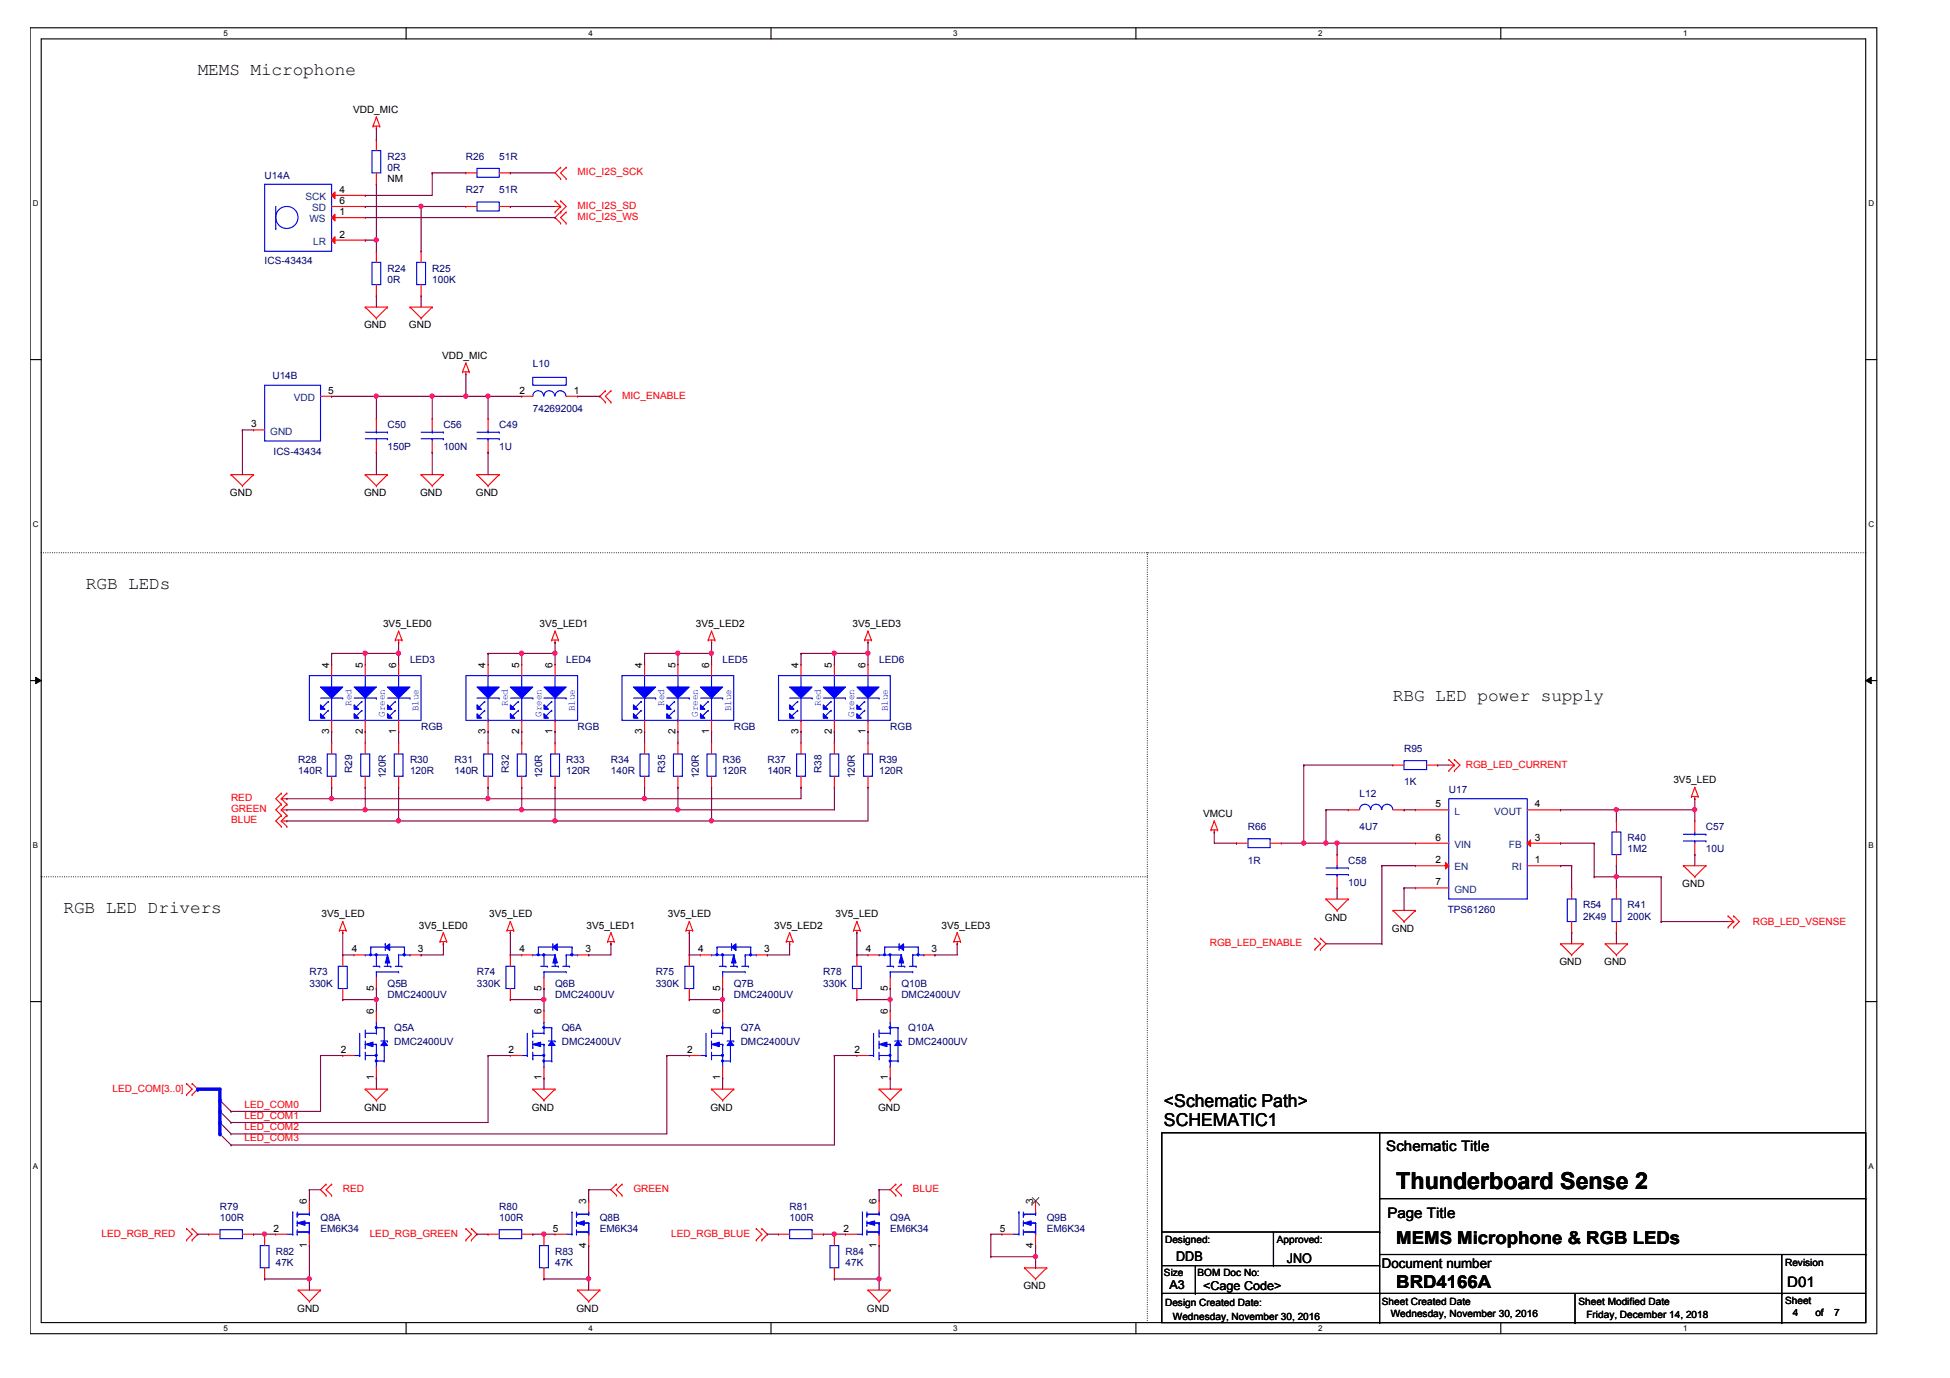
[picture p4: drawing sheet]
<svg xmlns="http://www.w3.org/2000/svg" width="297mm" height="210mm" viewBox="0 0 297 210" stroke-linecap="round" stroke-linejoin="round" font-family="sans-serif">
<defs><g id="words">
<text font-size="3.6" x="212.7" y="181.1">Thunderboard Sense 2</text>
<g font-size="2.7">
<text x="30.1" y="11.5">MEMS Microphone</text>
<text x="13.1" y="89.8">RGB LEDs</text>
<text x="212.2" y="106.8">RBG LED power supply</text>
<text x="9.7" y="139.1">RGB LED Drivers</text>
<text x="177.3" y="171.6">SCHEMATIC1</text>
<text x="177.3" y="168.7">&lt;Schematic Path&gt;</text>
<text x="212.7" y="189.5">MEMS Microphone &amp; RGB LEDs</text>
<text x="212.7" y="196.2">BRD4166A</text>
</g>
<g font-size="2.2">
<text x="211.2" y="175.3">Schematic Title</text>
<text x="211.3" y="185.5">Page Title</text>
<text x="272.3" y="196">D01</text>
</g>
<g font-size="2">
<text x="179.2" y="192.2">DDB</text>
<text x="196" y="192.3">JNO</text>
<text x="210.5" y="193.2">Document number</text>
</g>
<g font-size="1.9">
<text x="178.2" y="196.3">A3</text>
<text x="183.3" y="196.5">&lt;Cage Code&gt;</text>
</g>
<g font-size="1.5">
<text x="53.8" y="17.2">VDD_MIC</text>
<text x="51.7" y="29.4">4</text>
<text x="59" y="27.7">NM</text>
<text x="51.7" y="31.1">6</text>
<text x="51.7" y="32.8">1</text>
<text x="51.7" y="36.2">2</text>
<text x="55.5" y="50">GND</text>
<text x="62.3" y="50">GND</text>
<text x="50" y="60">5</text>
<text x="67.4" y="54.7">VDD_MIC</text>
<text x="79.1" y="60">2</text>
<text x="87.4" y="60">1</text>
<text x="38.3" y="65.1">3</text>
<text x="35" y="75.6">GND</text>
<text x="55.5" y="75.6">GND</text>
<text x="64" y="75.6">GND</text>
<text x="72.5" y="75.6">GND</text>
<text x="58.3" y="95.5">3V5_LED0</text>
<text x="82.2" y="95.5">3V5_LED1</text>
<text x="106" y="95.5">3V5_LED2</text>
<text x="129.9" y="95.5">3V5_LED3</text>
<text x="50.1" y="101.7" transform="rotate(-90 50.1 101.7)">4</text>
<text x="55.3" y="101.7" transform="rotate(-90 55.3 101.7)">5</text>
<text x="60.3" y="101.7" transform="rotate(-90 60.3 101.7)">6</text>
<text x="74" y="101.7" transform="rotate(-90 74 101.7)">4</text>
<text x="79.1" y="101.7" transform="rotate(-90 79.1 101.7)">5</text>
<text x="84.2" y="101.7" transform="rotate(-90 84.2 101.7)">6</text>
<text x="97.8" y="101.7" transform="rotate(-90 97.8 101.7)">4</text>
<text x="102.9" y="101.7" transform="rotate(-90 102.9 101.7)">5</text>
<text x="108" y="101.7" transform="rotate(-90 108 101.7)">6</text>
<text x="121.6" y="101.7" transform="rotate(-90 121.6 101.7)">4</text>
<text x="126.7" y="101.7" transform="rotate(-90 126.7 101.7)">5</text>
<text x="131.8" y="101.7" transform="rotate(-90 131.8 101.7)">6</text>
<text x="50.1" y="111.8" transform="rotate(-90 50.1 111.8)">3</text>
<text x="55.3" y="111.8" transform="rotate(-90 55.3 111.8)">2</text>
<text x="60.3" y="111.8" transform="rotate(-90 60.3 111.8)">1</text>
<text x="74" y="111.8" transform="rotate(-90 74 111.8)">3</text>
<text x="79.1" y="111.8" transform="rotate(-90 79.1 111.8)">2</text>
<text x="84.2" y="111.8" transform="rotate(-90 84.2 111.8)">1</text>
<text x="97.8" y="111.8" transform="rotate(-90 97.8 111.8)">3</text>
<text x="102.9" y="111.8" transform="rotate(-90 102.9 111.8)">2</text>
<text x="108" y="111.8" transform="rotate(-90 108 111.8)">1</text>
<text x="121.6" y="111.8" transform="rotate(-90 121.6 111.8)">3</text>
<text x="126.7" y="111.8" transform="rotate(-90 126.7 111.8)">2</text>
<text x="131.8" y="111.8" transform="rotate(-90 131.8 111.8)">1</text>
<text x="254.9" y="119.3">3V5_LED</text>
<text x="183.3" y="124.4">VMCU</text>
<text x="218.7" y="123">5</text>
<text x="233.8" y="123">4</text>
<text x="218.7" y="131.5">2</text>
<text x="218.7" y="128.1">6</text>
<text x="233.8" y="128.1">3</text>
<text x="233.8" y="131.5">1</text>
<text x="218.7" y="134.9">7</text>
<text x="256.3" y="135.1">GND</text>
<text x="49" y="139.7">3V5_LED</text>
<text x="63.8" y="141.4">3V5_LED0</text>
<text x="74.5" y="139.7">3V5_LED</text>
<text x="89.3" y="141.4">3V5_LED1</text>
<text x="101.7" y="139.7">3V5_LED</text>
<text x="117.9" y="141.4">3V5_LED2</text>
<text x="127.3" y="139.7">3V5_LED</text>
<text x="143.4" y="141.4">3V5_LED3</text>
<text x="201.8" y="140.2">GND</text>
<text x="212" y="141.9">GND</text>
<text x="53.6" y="145.1">4</text>
<text x="63.6" y="145.1">3</text>
<text x="79.1" y="145.1">4</text>
<text x="89.2" y="145.1">3</text>
<text x="106.4" y="145.1">4</text>
<text x="116.4" y="145.1">3</text>
<text x="131.9" y="145.1">4</text>
<text x="141.9" y="145.1">3</text>
<text x="237.5" y="147">GND</text>
<text x="244.4" y="147">GND</text>
<text x="57" y="154.5" transform="rotate(-90 57 154.5)">6</text>
<text x="57" y="150.9" transform="rotate(-90 57 150.9)">5</text>
<text x="82.5" y="154.5" transform="rotate(-90 82.5 154.5)">6</text>
<text x="82.5" y="150.9" transform="rotate(-90 82.5 150.9)">5</text>
<text x="109.7" y="154.5" transform="rotate(-90 109.7 154.5)">6</text>
<text x="109.7" y="150.9" transform="rotate(-90 109.7 150.9)">5</text>
<text x="135.2" y="154.5" transform="rotate(-90 135.2 154.5)">6</text>
<text x="135.2" y="150.9" transform="rotate(-90 135.2 150.9)">5</text>
<text x="51.9" y="160.4">2</text>
<text x="77.4" y="160.4">2</text>
<text x="104.7" y="160.4">2</text>
<text x="130.2" y="160.4">2</text>
<text x="57" y="164.5" transform="rotate(-90 57 164.5)">1</text>
<text x="82.5" y="164.5" transform="rotate(-90 82.5 164.5)">1</text>
<text x="109.7" y="164.5" transform="rotate(-90 109.7 164.5)">1</text>
<text x="135.2" y="164.5" transform="rotate(-90 135.2 164.5)">1</text>
<text x="55.5" y="169.2">GND</text>
<text x="81" y="169.2">GND</text>
<text x="108.2" y="169.2">GND</text>
<text x="133.7" y="169.2">GND</text>
<text x="46.8" y="183.4" transform="rotate(-90 46.8 183.4)">6</text>
<text x="89.3" y="183.4" transform="rotate(-90 89.3 183.4)">3</text>
<text x="133.5" y="183.4" transform="rotate(-90 133.5 183.4)">6</text>
<text x="157.4" y="183.4" transform="rotate(-90 157.4 183.4)">3</text>
<text x="41.7" y="187.6">2</text>
<text x="46.8" y="190" transform="rotate(-90 46.8 190)">1</text>
<text x="84.2" y="187.6">5</text>
<text x="89.3" y="190" transform="rotate(-90 89.3 190)">4</text>
<text x="128.5" y="187.6">2</text>
<text x="133.5" y="190" transform="rotate(-90 133.5 190)">1</text>
<text x="152.3" y="187.6">5</text>
<text x="157.4" y="190" transform="rotate(-90 157.4 190)">4</text>
<text x="177.5" y="189.4">Designed:</text>
<text x="194.5" y="189.4">Approved:</text>
<text x="155.9" y="196.4">GND</text>
<text x="177.3" y="194.4">Size</text>
<text x="182.4" y="194.4">BOM Doc No:</text>
<text x="271.9" y="192.8">Revision</text>
<text x="45.3" y="199.8">GND</text>
<text x="87.8" y="199.8">GND</text>
<text x="132.1" y="199.8">GND</text>
<text x="177.5" y="199">Design Created Date:</text>
<text x="178.7" y="201">Wednesday, November 30, 2016</text>
<text x="210.5" y="198.8">Sheet Created Date</text>
<text x="211.9" y="200.7">Wednesday, November 30, 2016</text>
<text x="240.5" y="198.8">Sheet Modified Date</text>
<text x="241.7" y="200.8">Friday, December 14, 2018</text>
<text x="271.9" y="198.6">Sheet</text>
<text x="273.1" y="200.5">4</text>
<text x="276.5" y="200.5">of</text>
<text x="279.4" y="200.5">7</text>
</g>
<g font-size="1.5" fill="#000080">
<text x="40.3" y="27.2">U14A</text>
<text x="59" y="24.3">R23</text>
<text x="59" y="26">0R</text>
<text x="71" y="24.3">R26</text>
<text x="71" y="29.5">R27</text>
<text x="76" y="24.3">51R</text>
<text x="76" y="29.5">51R</text>
<text x="40.3" y="40.2">ICS-43434</text>
<text x="59" y="41.4">R24</text>
<text x="65.8" y="41.4">R25</text>
<text x="59" y="43.1">0R</text>
<text x="65.8" y="43.1">100K</text>
<text x="41.5" y="57.7">U14B</text>
<text x="81.2" y="55.8">L10</text>
<text x="59" y="65.2">C50</text>
<text x="67.5" y="65.2">C56</text>
<text x="76" y="65.2">C49</text>
<text x="81.2" y="62.8">742692004</text>
<text x="41.7" y="69.3">ICS-43434</text>
<text x="59" y="68.6">150P</text>
<text x="67.5" y="68.6">100N</text>
<text x="76" y="68.6">1U</text>
<text x="62.5" y="100.9">LED3</text>
<text x="86.2" y="100.9">LED4</text>
<text x="110.1" y="100.9">LED5</text>
<text x="133.9" y="100.9">LED6</text>
<text x="64.1" y="111.1">RGB</text>
<text x="88" y="111.1">RGB</text>
<text x="111.8" y="111.1">RGB</text>
<text x="135.6" y="111.1">RGB</text>
<text x="45.4" y="116.2">R28</text>
<text x="45.4" y="117.9">140R</text>
<text x="53.7" y="117.7" transform="rotate(-90 53.7 117.7)">R29</text>
<text x="58.8" y="118.6" transform="rotate(-90 58.8 118.6)">120R</text>
<text x="62.5" y="116.2">R30</text>
<text x="62.5" y="117.9">120R</text>
<text x="69.2" y="116.2">R31</text>
<text x="69.2" y="117.9">140R</text>
<text x="77.5" y="117.7" transform="rotate(-90 77.5 117.7)">R32</text>
<text x="82.6" y="118.6" transform="rotate(-90 82.6 118.6)">120R</text>
<text x="86.2" y="116.2">R33</text>
<text x="86.2" y="117.9">120R</text>
<text x="93.1" y="116.2">R34</text>
<text x="93.1" y="117.9">140R</text>
<text x="101.3" y="117.7" transform="rotate(-90 101.3 117.7)">R35</text>
<text x="106.4" y="118.6" transform="rotate(-90 106.4 118.6)">120R</text>
<text x="110.1" y="116.2">R36</text>
<text x="110.1" y="117.9">120R</text>
<text x="116.9" y="116.2">R37</text>
<text x="116.9" y="117.9">140R</text>
<text x="125.2" y="117.7" transform="rotate(-90 125.2 117.7)">R38</text>
<text x="130.2" y="118.6" transform="rotate(-90 130.2 118.6)">120R</text>
<text x="133.9" y="116.2">R39</text>
<text x="133.9" y="117.9">120R</text>
<text x="213.9" y="114.6">R95</text>
<text x="213.9" y="119.6">1K</text>
<text x="207.1" y="121.3">L12</text>
<text x="220.7" y="120.8">U17</text>
<text x="190.1" y="126.4">R66</text>
<text x="190.1" y="131.6">1R</text>
<text x="205.4" y="131.6">C58</text>
<text x="207.1" y="126.4">4U7</text>
<text x="247.9" y="128.1">R40</text>
<text x="247.9" y="129.8">1M2</text>
<text x="259.9" y="126.4">C57</text>
<text x="259.9" y="129.8">10U</text>
<text x="205.4" y="135">10U</text>
<text x="220.5" y="139">TPS61260</text>
<text x="241.1" y="138.3">R54</text>
<text x="241.1" y="140.1">2K49</text>
<text x="247.9" y="138.3">R41</text>
<text x="247.9" y="140.1">200K</text>
<text x="47.1" y="148.6">R73</text>
<text x="72.7" y="148.6">R74</text>
<text x="99.9" y="148.6">R75</text>
<text x="125.4" y="148.6">R78</text>
<text x="47.1" y="150.3">330K</text>
<text x="59" y="150.3">Q5B</text>
<text x="59" y="152">DMC2400UV</text>
<text x="72.7" y="150.3">330K</text>
<text x="84.6" y="150.3">Q6B</text>
<text x="84.6" y="152">DMC2400UV</text>
<text x="99.9" y="150.3">330K</text>
<text x="111.8" y="150.3">Q7B</text>
<text x="111.8" y="152">DMC2400UV</text>
<text x="125.4" y="150.3">330K</text>
<text x="137.3" y="150.3">Q10B</text>
<text x="137.3" y="152">DMC2400UV</text>
<text x="60" y="157.1">Q5A</text>
<text x="60" y="159.1">DMC2400UV</text>
<text x="85.6" y="157.1">Q6A</text>
<text x="85.6" y="159.1">DMC2400UV</text>
<text x="112.8" y="157.1">Q7A</text>
<text x="112.8" y="159.1">DMC2400UV</text>
<text x="138.4" y="157.1">Q10A</text>
<text x="138.4" y="159.1">DMC2400UV</text>
<text x="33.5" y="184.3">R79</text>
<text x="76" y="184.3">R80</text>
<text x="120.3" y="184.3">R81</text>
<text x="33.5" y="186">100R</text>
<text x="42" y="191.1">R82</text>
<text x="48.8" y="186">Q8A</text>
<text x="48.8" y="187.7">EM6K34</text>
<text x="76" y="186">100R</text>
<text x="84.6" y="191.1">R83</text>
<text x="91.4" y="186">Q8B</text>
<text x="91.4" y="187.7">EM6K34</text>
<text x="120.3" y="186">100R</text>
<text x="128.8" y="191.1">R84</text>
<text x="135.6" y="186">Q9A</text>
<text x="135.6" y="187.7">EM6K34</text>
<text x="159.4" y="186">Q9B</text>
<text x="159.4" y="187.7">EM6K34</text>
<text x="42" y="192.8">47K</text>
<text x="84.6" y="192.8">47K</text>
<text x="128.8" y="192.8">47K</text>
</g>
<g font-size="1.5" fill="#f00">
<text x="88" y="26.7">MIC_I2S_SCK</text>
<text x="88" y="33.5">MIC_I2S_WS</text>
<text x="88" y="31.8">MIC_I2S_SD</text>
<text x="94.8" y="60.7">MIC_ENABLE</text>
<text x="223.3" y="116.9">RGB_LED_CURRENT</text>
<text x="35.2" y="122">RED</text>
<text x="35.2" y="123.7">GREEN</text>
<text x="35.2" y="125.4">BLUE</text>
<text x="267" y="140.9">RGB_LED_VSENSE</text>
<text x="184.3" y="144.1">RGB_LED_ENABLE</text>
<text x="17.2" y="166.3">LED_COM[3..0]</text>
<text x="37.3" y="172.2">LED_COM2</text>
<text x="37.3" y="173.9">LED_COM3</text>
<text x="37.3" y="168.7">LED_COM0</text>
<text x="37.3" y="170.4">LED_COM1</text>
<text x="52.2" y="181.6">RED</text>
<text x="96.5" y="181.6">GREEN</text>
<text x="139" y="181.6">BLUE</text>
<text x="15.5" y="188.4">LED_RGB_RED</text>
<text x="56.3" y="188.4">LED_RGB_GREEN</text>
<text x="102.2" y="188.4">LED_RGB_BLUE</text>
</g>
<g font-size="1.5" fill="#004080">
<text x="46.5" y="30.5">SCK</text>
<text x="47.1" y="33.9">WS</text>
<text x="47.6" y="32.2">SD</text>
<text x="47.7" y="37.3">LR</text>
<text x="44.8" y="61.1">VDD</text>
<text x="41.2" y="66.2">GND</text>
<text x="221.5" y="124.1">L</text>
<text x="227.6" y="124.1">VOUT</text>
<text x="221.5" y="129.2">VIN</text>
<text x="229.8" y="129.2">FB</text>
<text x="221.5" y="132.6">EN</text>
<text x="221.5" y="136">GND</text>
<text x="230.3" y="132.6">RI</text>
</g>
<g font-size="1.5" fill="#00f">
<text x="53.5" y="107.5" transform="rotate(-90 53.5 107.5)">Red</text>
<text x="77.4" y="107.5" transform="rotate(-90 77.4 107.5)">Red</text>
<text x="101.2" y="107.5" transform="rotate(-90 101.2 107.5)">Red</text>
<text x="125" y="107.5" transform="rotate(-90 125 107.5)">Red</text>
<text x="58.6" y="109.2" transform="rotate(-90 58.6 109.2)">Green</text>
<text x="63.8" y="108.4" transform="rotate(-90 63.8 108.4)">Blue</text>
<text x="82.5" y="109.2" transform="rotate(-90 82.5 109.2)">Green</text>
<text x="87.6" y="108.4" transform="rotate(-90 87.6 108.4)">Blue</text>
<text x="106.3" y="109.2" transform="rotate(-90 106.3 109.2)">Green</text>
<text x="111.4" y="108.4" transform="rotate(-90 111.4 108.4)">Blue</text>
<text x="130.1" y="109.2" transform="rotate(-90 130.1 109.2)">Green</text>
<text x="135.2" y="108.4" transform="rotate(-90 135.2 108.4)">Blue</text>
</g>
<g font-size="1.2">
<text x="34" y="5.5">5</text>
<text x="89.6" y="5.5">4</text>
<text x="145.2" y="5.5">3</text>
<text x="200.8" y="5.5">2</text>
<text x="256.4" y="5.5">1</text>
<text x="5" y="31.5">D</text>
<text x="284.6" y="31.5">D</text>
<text x="5" y="80.3">C</text>
<text x="284.6" y="80.3">C</text>
<text x="5" y="129.2">B</text>
<text x="284.6" y="129.2">B</text>
<text x="5" y="178.1">A</text>
<text x="284.6" y="178.1">A</text>
<text x="34" y="202.7">5</text>
<text x="89.6" y="202.7">4</text>
<text x="145.2" y="202.7">3</text>
<text x="200.8" y="202.7">2</text>
<text x="256.4" y="202.7">1</text>
</g>
</g></defs>
<path d="M4.6 4.2h281.3v199h-281.3zM6.3 5.9h277.9v195.6h-277.9z" fill="none" stroke="#000" stroke-width=".17"/>
<g fill="#fff">
<path d="M34 4.4h.7v1.4h-.7z"/>
<path d="M34 201.6h.7v1.4h-.7z"/>
</g>
<path d="M61.9 4.2v1.7M61.9 201.5v1.7" fill="none" stroke="#000" stroke-width=".17"/>
<g fill="#fff">
<path d="M89.6 4.4h.7v1.4h-.7z"/>
<path d="M89.6 201.6h.7v1.4h-.7z"/>
</g>
<path d="M117.4 4.2v1.7M117.4 201.5v1.7" fill="none" stroke="#000" stroke-width=".17"/>
<g fill="#fff">
<path d="M145.2 4.4h.7v1.4h-.7z"/>
<path d="M145.2 201.6h.7v1.4h-.7z"/>
</g>
<path d="M173 4.2v1.7M173 201.5v1.7" fill="none" stroke="#000" stroke-width=".17"/>
<g fill="#fff">
<path d="M200.8 4.4h.6v1.4h-.6z"/>
<path d="M200.8 201.6h.6v1.4h-.6z"/>
</g>
<path d="M228.6 4.2v1.7M228.6 201.5v1.7" fill="none" stroke="#000" stroke-width=".17"/>
<g fill="#fff">
<path d="M256.4 4.4h.6v1.4h-.6z"/>
<path d="M256.4 201.6h.6v1.4h-.6z"/>
<path d="M5 30.4h.9v1.3h-.9z"/>
<path d="M284.6 30.4h.9v1.3h-.9z"/>
<path d="M5 79.2h.9v1.4h-.9z"/>
<path d="M284.6 79.2h.9v1.4h-.9z"/>
</g>
<path d="M4.6 54.8h1.7M284.2 54.8h1.7" fill="none" stroke="#000" stroke-width=".17"/>
<g fill="#fff">
<path d="M5 128.1h.8v1.4h-.8z"/>
<path d="M284.6 128.1h.8v1.4h-.8z"/>
</g>
<path d="M4.6 103.7h1.7M284.2 103.7h1.7" fill="none" stroke="#000" stroke-width=".17"/>
<path d="M5.4 103.2l.9 .5-.9 .4zM284.2 103.7l.8-.5v.9z" fill="#000"/>
<path d="M5.4 103.2l.9 .5-.9 .4zM284.2 103.7l.8-.5v.9z" fill="none" stroke="#000" stroke-width=".15"/>
<g fill="#fff">
<path d="M5 177h.8v1.3h-.8z"/>
<path d="M284.6 177h.8v1.3h-.8z"/>
</g>
<g fill="none" stroke="#000" stroke-width=".17">
<path d="M4.6 152.6h1.7M284.2 152.6h1.7M177 172.6h107.2v28.9h-107.2zM210.2 172.6v28.9M177 197h.1M177 197h107.2M177 192.8h33.2M177 187.7h33.2M182.1 197h.1M182.1 192.8v4.2M194 192.8h.1M194 187.7v5.1"/>
<path d="M210.2 197h.1M210.2 192.8h.1M210.2 187.7h.1M210.2 182.6h74M210.2 191.1h74M239.9 197v4.5M271.4 197h.1M271.4 191.1v10.4M284.2 182.6h.1M284.2 191.1h.1M210.2 201.5h.1M239.9 201.5h.1"/>
<path d="M271.4 201.5h.1"/>
</g>
<path d="M6.3 84.2h277.9M174.8 84.2h.1M284.2 84.2h.1M6.3 133.6h.1M174.8 133.6h-168.5M174.8 201.5v-117.3" fill="none" stroke="#000" stroke-width=".17" stroke-dasharray="0 .3"/>
<g fill="none" stroke="#f00" stroke-width=".17">
<path d="M56.8 19.2h.1M56.8 19.2h1M57.3 19.6h.1M57.3 17.8h.1M57.3 19.2v.4M57.3 17.8l-.5 1.4M57.3 17.8l.5 1.4M57.8 19.2h.1M84.6 30.6h.1M84.6 32.3h.1M84.6 30.6l.8 .9M84.6 31.5h.8"/>
<path d="M85.4 27.2h.1M85.4 25.5h.1M85.4 34h.1M85.4 32.3h.1M85.4 30.6h.1M85.4 31.5h.1M85.4 25.5l-.8 .8 .8 .9M85.4 30.6l.8 .9-1.6 1.6 .8 .9M85.4 31.5l-.8 .8M86.2 27.2h.1M86.2 25.5h.1M86.2 34h.1"/>
<path d="M86.2 32.3h.1M86.2 25.5l-.8 .8 .8 .9M86.2 32.3l-.8 .8 .8 .9M55.6 46.8h.1M55.6 46.8h3.4M55.6 46.8l1.7 1.7M57.3 48.5h.1M59 46.8h.1M59 46.8l-1.7 1.7M62.5 46.8h.1M62.5 46.8h3.3M62.5 46.8l1.6 1.7"/>
<path d="M64.1 48.5h.1M65.8 46.8h.1M65.8 46.8l-1.7 1.7M70.5 56.6h.1M70.5 56.6h1M71 57h.1M71 55.3h.1M71 56.6v.4M71 55.3l-.5 1.3M71 55.3l.5 1.3M71.5 56.6h.1M92.2 59.5h.1"/>
<path d="M92.2 59.5l-.8 .9 .8 .9M93.1 59.5h.1M93.1 59.5l-.9 .9 .9 .9M35.2 72.3h.1M35.2 72.3h3.4M35.2 72.3l1.7 1.7M36.9 74h.1M38.6 72.3h.1M38.6 72.3l-1.7 1.7M55.6 72.3h.1M55.6 72.3h3.4M55.6 72.3l1.7 1.7"/>
<path d="M57.3 74h.1M59 72.3h.1M59 72.3l-1.7 1.7M64.1 72.3h.1M64.1 72.3h3.4M64.1 72.3l1.7 1.7M65.8 74h.1M67.5 72.3h.1M67.5 72.3l-1.7 1.7M72.7 72.3h.1M72.7 72.3h3.3M72.7 72.3l1.7 1.7"/>
<path d="M74.4 74h.1M76 72.3h.1M76 72.3l-1.6 1.7M92.2 61.3h.1M93.1 61.3h.1M60.2 97.5h.1M60.2 97.5h1M60.7 97.8h.1M60.7 96.1h.1M60.7 97.5v.3M60.7 96.1l-.5 1.4M60.7 96.1l.5 1.4"/>
<path d="M61.2 97.5h.1M84 97.5h.1M84 97.5h1.1M84.6 97.8h.1M84.6 96.1h.1M84.6 97.5v.3M84.6 96.1l-.6 1.4M84.6 96.1l.5 1.4M85.1 97.5h.1M107.9 97.5h.1M107.9 97.5h1M108.4 97.8h.1"/>
<path d="M108.4 96.1h.1M108.4 97.5v.3M108.4 96.1l-.5 1.4M108.4 96.1l.5 1.4M108.9 97.5h.1M131.7 97.5h.1M131.7 97.5h1M132.2 97.8h.1M132.2 96.1h.1M132.2 97.5v.3M132.2 96.1l-.5 1.4M132.2 96.1l.5 1.4"/>
<path d="M132.7 97.5h.1M220.7 115.7h.1M220.7 117.4h.1M220.7 115.7l.8 .8M220.7 116.5h.8M221.5 115.7h.1M221.5 117.4h.1M221.5 116.5h.1M221.5 115.7l.9 .8-.9 .9M221.5 116.5l-.8 .9M258.2 119.9h.1M258.2 119.9l-.5 1.4"/>
<path d="M258.2 119.9l.5 1.4M42.9 122.5h.1M42.9 120.8h.1M42.9 121.7h.1M42.9 124.2h.1M42.9 123.4h.1M42.9 125.9h.1M42.9 125.1h.1M42.9 120.8l-.9 .9 .9 .8M42.9 121.7l.8 .8M42.9 121.7h.8M42.9 122.5l-.9 .9 .9 .8"/>
<path d="M42.9 123.4l.8 .8M42.9 123.4h.8M42.9 124.2l-.9 .9 .9 .8M42.9 125.1l.8 .8M42.9 125.1h.8M43.7 122.5h.1M43.7 120.8h.1M43.7 124.2h.1M43.7 125.9h.1M43.7 120.8l-.8 .9M43.7 122.5l-.8 .9M43.7 124.2l-.8 .9"/>
<path d="M184.5 126.4h.1M184.5 126.4h1M185 126.7h.1M185 125.1h.1M185 126.4v.3M185 125.1l-.5 1.3M185 125.1l.5 1.3M185.5 126.4h.1M202 136.9h.1M202 136.9h3.4M202 136.9l1.7 1.8M203.7 138.7h.1"/>
<path d="M205.4 136.9h.1M205.4 136.9l-1.7 1.8M212.2 138.7h.1M212.2 138.7h3.4M212.2 138.7l1.7 1.7M215.6 138.7h.1M215.6 138.7l-1.7 1.7M256.4 131.9h.1M256.4 131.9h3.5M256.4 131.9l1.8 1.7M257.7 121.3h.1M257.7 121.3h1"/>
<path d="M258.2 133.6h.1M258.2 121.7h.1M258.2 121.3v.4M258.7 121.3h.1M259.9 131.9h.1M259.9 131.9l-1.7 1.7M263.2 139.5h.1M263.2 139.5l.9 .9M264.1 139.5h.1M264.1 139.5l.8 .9-.8 .8M51.7 141.7h.1M51.7 141.7h1"/>
<path d="M52.2 142.1h.1M52.2 140.4h.1M52.2 141.7v.4M52.2 140.4l-.5 1.3M52.2 140.4l.5 1.3M52.7 141.7h.1M67 143.4h.1M67 143.4h1M67.5 143.8h.1M67.5 142.1h.1M67.5 143.4v.4M67.5 142.1l-.5 1.3"/>
<path d="M67.5 142.1l.5 1.3M68 143.4h.1M77.2 141.7h.1M77.2 141.7h1M77.7 142.1h.1M77.7 140.4h.1M77.7 141.7v.4M77.7 140.4l-.5 1.3M77.7 140.4l.5 1.3M78.2 141.7h.1M92.6 143.4h.1M92.6 143.4h1"/>
<path d="M93.1 143.8h.1M93.1 142.1h.1M93.1 143.4v.4M93.1 142.1l-.5 1.3M93.1 142.1l.5 1.3M93.6 143.4h.1M104.5 141.7h.1M104.5 141.7h1M105 142.1h.1M105 140.4h.1M105 141.7v.4M105 140.4l-.5 1.3"/>
<path d="M105 140.4l.5 1.3M105.5 141.7h.1M119.8 143.4h.1M119.8 143.4h1M120.3 143.8h.1M120.3 142.1h.1M120.3 143.4v.4M120.3 142.1l-.5 1.3M120.3 142.1l.5 1.3M120.8 143.4h.1M130 141.7h.1M130 141.7h1"/>
<path d="M130.5 142.1h.1M130.5 140.4h.1M130.5 141.7v.4M130.5 140.4l-.5 1.3M130.5 140.4l.5 1.3M131 141.7h.1M145.3 143.4h.1M145.3 143.4h1M145.8 143.8h.1M145.8 142.1h.1M145.8 143.4v.4M145.8 142.1l-.5 1.3"/>
<path d="M145.8 142.1l.5 1.3M146.3 143.4h.1M200.3 142.9h.1M200.3 144.6h.1M200.3 142.9l.8 .9-.8 .8M201.1 142.9h.1M201.1 144.6h.1M201.1 142.9l.9 .9-.9 .8M213.9 140.4h.1M237.7 143.8h.1M237.7 143.8h3.4M237.7 143.8l1.7 1.7"/>
<path d="M239.4 145.5h.1M241.1 143.8h.1M241.1 143.8l-1.7 1.7M244.5 143.8h.1M244.5 143.8h3.4M244.5 143.8l1.7 1.7M246.2 145.5h.1M247.9 143.8h.1M247.9 143.8l-1.7 1.7M263.2 141.2h.1M263.2 140.4h.9M264.1 141.2h.1"/>
<path d="M264.1 140.4h.1M264.1 140.4l-.9 .8M28.4 165.1h.1M28.4 166.8h.1M28.4 165.1l.9 .8-.9 .9M29.3 165.1h.1M29.3 166.8h.1M29.3 165.1l.8 .8-.8 .9M55.6 165.9h.1M55.6 165.9h3.4M55.6 165.9l1.7 1.7M57.3 167.6h.1"/>
<path d="M59 165.9h.1M59 165.9l-1.7 1.7M81.2 165.9h.1M81.2 165.9h3.4M81.2 165.9l1.7 1.7M82.9 167.6h.1M84.6 165.9h.1M84.6 165.9l-1.7 1.7M108.4 165.9h.1M108.4 165.9h3.4M108.4 165.9l1.7 1.7M110.1 167.6h.1"/>
<path d="M111.8 165.9h.1M111.8 165.9l-1.7 1.7M133.9 165.9h.1M133.9 165.9h3.4M133.9 165.9l1.7 1.7M135.6 167.6h.1M137.3 165.9h.1M137.3 165.9l-1.7 1.7M28.4 187.2h.1M28.4 188.9h.1M28.4 187.2l.9 .8-.9 .9M29.3 187.2h.1"/>
<path d="M29.3 188.9h.1M29.3 187.2l.8 .8-.8 .9M45.4 196.5h.1M45.4 196.5h3.4M45.4 196.5l1.7 1.7M47.1 198.2h.1M48.8 196.5h.1M48.8 196.5l-1.7 1.7M49.7 182.1h.1M49.7 180.4h.1M49.7 180.4l-.9 .8 .9 .9M50.5 182.1h.1"/>
<path d="M50.5 180.4h.1M50.5 180.4l-.8 .8 .8 .9M71 187.2h.1M71 188.9h.1M71 187.2l.8 .8-.8 .9M71.8 187.2h.1M71.8 188.9h.1M71.8 187.2l.9 .8-.9 .9M88 196.5h.1M88 196.5h3.4M88 196.5l1.7 1.7M89.7 198.2h.1"/>
<path d="M91.4 196.5h.1M91.4 196.5l-1.7 1.7M93.9 182.1h.1M93.9 180.4h.1M93.9 180.4l-.8 .8 .8 .9M94.8 182.1h.1M94.8 180.4h.1M94.8 180.4l-.9 .8 .9 .9M115.2 187.2h.1M115.2 188.9h.1M115.2 187.2l.8 .8-.8 .9M116 187.2h.1"/>
<path d="M116 188.9h.1M116 187.2l.9 .8-.9 .9M132.2 196.5h.1M132.2 196.5h3.4M132.2 196.5l1.7 1.7M133.9 198.2h.1M135.6 196.5h.1M135.6 196.5l-1.7 1.7M136.5 182.1h.1M136.5 180.4h.1M136.5 180.4l-.9 .8 .9 .9M137.3 182.1h.1"/>
<path d="M137.3 180.4h.1M137.3 180.4l-.8 .8 .8 .9M156.1 193.1h.1M156.1 193.1h3.3M156.1 193.1l1.6 1.7M157.7 194.8h.1M159.4 193.1h.1M159.4 193.1l-1.7 1.7"/>
</g>
<path d="M33.5 171h.1M33.5 172.7h.1M33.5 167.6h.1M33.5 169.3h.1M33.5 171l1.7 1.7M33.5 172.7l1.7 1.7M33.5 167.6l1.7 1.7M33.5 169.3l1.7 1.7" fill="none" stroke="#800040" stroke-width=".17"/>
<path d="M120.3 104.6h3.4l-1.7 1.7z" fill="#00f"/>
<path d="M120.3 104.6h3.4l-1.7 1.7z" fill="none" stroke="#00f" stroke-width=".17"/>
<path d="M120.3 107.4l.7 .6h-.7z" fill="#00f"/>
<path d="M120.3 107.4l.7 .6h-.7z" fill="none" stroke="#00f" stroke-width=".17"/>
<path d="M120.3 108.7l.7 .7h-.7z" fill="#00f"/>
<g fill="none" stroke="#00f" stroke-width=".17">
<path d="M120.3 108.7l.7 .7h-.7zM120.3 106.3h3.4M121.5 106.8h.1M121.5 108.2h.1M121.5 106.8l-.9 .9M121.5 108.2l-.9 .9M122 104.6h.1M122 109.7h.1M122 102.9v1.7M122 106.3v3.4M123.7 106.3h.1M126.6 106.8h.1"/>
<path d="M126.6 108.2h.1M126.6 106.8l-.9 .9M126.6 108.2l-.9 .9"/>
</g>
<path d="M125.4 104.6h3.4l-1.7 1.7z" fill="#00f"/>
<path d="M125.4 104.6h3.4l-1.7 1.7z" fill="none" stroke="#00f" stroke-width=".17"/>
<path d="M125.4 107.4l.7 .6h-.7z" fill="#00f"/>
<path d="M125.4 107.4l.7 .6h-.7zM125.4 106.3h3.4M127.1 109.7h.1M127.1 104.6h.1M127.1 102.9v1.7M127.1 106.3v3.4M128.8 106.3h.1" fill="none" stroke="#00f" stroke-width=".17"/>
<path d="M125.4 108.7l.7 .7h-.7z" fill="#00f"/>
<path d="M118.6 102.9h17v6.8h-17zM125.4 108.7l.7 .7h-.7zM130.5 106.3h3.4M132.2 109.7h.1M132.2 106.3v3.4M133.9 106.3h.1" fill="none" stroke="#00f" stroke-width=".17"/>
<path d="M130.5 107.4l.7 .6h-.7z" fill="#00f"/>
<path d="M130.5 107.4l.7 .6h-.7z" fill="none" stroke="#00f" stroke-width=".17"/>
<path d="M130.5 104.6h3.4l-1.7 1.7z" fill="#00f"/>
<path d="M130.5 104.6h3.4l-1.7 1.7zM131.7 108.2h.1M131.7 106.8h.1M131.7 108.2l-.8 .9M131.7 106.8l-.8 .9" fill="none" stroke="#00f" stroke-width=".17"/>
<path d="M130.5 108.7l.7 .7h-.7z" fill="#00f"/>
<g fill="none" stroke="#00f" stroke-width=".17">
<path d="M73.7 114.8h1.3v3.4h-1.3zM78.8 114.8h1.4v3.4h-1.4zM130.5 108.7l.7 .7h-.7zM132.2 104.6h.1M132.2 102.9v1.7M213.9 115.9h3.4v1.3h-3.4zM190.1 127.8h3.4v1.3h-3.4zM238.7 136.9h1.4v3.5h-1.4zM256.4 127.1h3.5M256.4 128.1h3.5M258.2 128.1h.1M258.2 127.1h.1"/>
<path d="M258.2 126.7v.4M258.2 128.1v.3M259.9 127.1h.1M259.9 128.1h.1M154.3 188h.9M155.2 188h.1M155.2 184.6h.1M155.2 184.6v3.4M155.9 185h.1M155.9 188h.1M155.9 187.7h1.8M155.9 185h1.8"/>
<path d="M155.9 187.3v.7M156.7 186.3h1M157.6 187.7h.1M157.7 188h.1M157.7 185h.1M157.7 187.7h.1M157.7 186.3h.1M157.7 184.6v.4M157.7 186.3v1.7"/>
</g>
<g fill="none" stroke="#f00" stroke-width=".17">
<path d="M74.4 119.9h.1M74.4 113.2h.1M74.4 113.2v1.6M74.4 118.2v1.7M79.5 119.9h.1M79.5 113.2h.1M79.5 113.2v1.6M79.5 118.2v1.7M122 101.2h.1M122 111.4h.1M122 101.2v1.7M122 109.7v1.7"/>
<path d="M127.1 101.2h.1M127.1 111.4h.1M127.1 101.2v1.7M127.1 109.7v1.7M132.2 111.4h.1M132.2 101.2h.1M132.2 101.2v1.7M132.2 109.7v1.7M212.2 116.5h.1M212.2 116.5h1.7M217.3 116.5h1.7M219 116.5h.1"/>
<path d="M188.4 128.4h.1M188.4 128.4h1.7M193.5 128.4h1.7M195.2 128.4h.1M239.4 135.3h.1M239.4 135.3v1.6M258.2 125.1h.1M258.2 130.2h.1M258.2 125.1v1.6M258.2 128.4v1.8M239.4 142.1h.1M239.4 140.4v1.7"/>
</g>
<path d="M155.9 186.3l1.2-.3v.6z" fill="#00f"/>
<path d="M155.9 186.3l1.2-.3v.6zM155.9 186.6h.1M155.9 185.3h.1M155.9 184.6v.7M155.9 186v.6M156.1 185h.1M156.1 185h1.6M157.1 186.3h.6M157.7 185h.1M157.7 186.3h.1M157.7 184.6v.4" fill="none" stroke="#00f" stroke-width=".17"/>
<path d="M152.6 188h.1M152.6 188h1.7M157.7 182.9h.1M157.7 189.7h.1M157.7 182.9v1.7M157.7 188v1.7" fill="none" stroke="#f00" stroke-width=".17"/>
<path d="M157.2 183.5h.1M157.2 182.4l1.1 1.1M158.3 182.4l-1.1 1.1M158.3 183.5h.1" fill="none" stroke="#804000" stroke-width=".15"/>
<path d="M96.5 104.6h3.4l-1.7 1.7z" fill="#00f"/>
<path d="M96.5 104.6h3.4l-1.7 1.7z" fill="none" stroke="#00f" stroke-width=".17"/>
<path d="M96.5 107.4l.7 .6h-.7z" fill="#00f"/>
<path d="M96.5 107.4l.7 .6h-.7z" fill="none" stroke="#00f" stroke-width=".17"/>
<path d="M96.5 108.7l.7 .7h-.7z" fill="#00f"/>
<g fill="none" stroke="#00f" stroke-width=".17">
<path d="M96.5 108.7l.7 .7h-.7zM96.5 106.3h3.4M97.7 106.8h.1M97.7 108.2h.1M97.7 106.8l-.9 .9M97.7 108.2l-.9 .9M98.2 104.6h.1M98.2 109.7h.1M98.2 102.9v1.7M98.2 106.3v3.4M99.9 106.3h.1M102.8 106.8h.1"/>
<path d="M102.8 108.2h.1M102.8 106.8l-.9 .9M102.8 108.2l-.9 .9"/>
</g>
<path d="M101.6 104.6h3.4l-1.7 1.7z" fill="#00f"/>
<path d="M101.6 104.6h3.4l-1.7 1.7z" fill="none" stroke="#00f" stroke-width=".17"/>
<path d="M101.6 107.4l.6 .6h-.6z" fill="#00f"/>
<path d="M101.6 107.4l.6 .6h-.6zM101.6 106.3h3.4M103.3 109.7h.1M103.3 104.6h.1M103.3 102.9v1.7M103.3 106.3v3.4M105 106.3h.1" fill="none" stroke="#00f" stroke-width=".17"/>
<path d="M101.6 108.7l.6 .7h-.6z" fill="#00f"/>
<path d="M94.8 102.9h17v6.8h-17zM101.6 108.7l.6 .7h-.6zM106.7 106.3h3.4M108.4 109.7h.1M108.4 106.3v3.4M110.1 106.3h.1" fill="none" stroke="#00f" stroke-width=".17"/>
<path d="M106.7 107.4l.7 .6h-.7z" fill="#00f"/>
<path d="M106.7 107.4l.7 .6h-.7z" fill="none" stroke="#00f" stroke-width=".17"/>
<path d="M106.7 104.6h3.4l-1.7 1.7z" fill="#00f"/>
<path d="M106.7 104.6h3.4l-1.7 1.7zM107.9 108.2h.1M107.9 106.8h.1M107.9 108.2l-.9 .9M107.9 106.8l-.9 .9" fill="none" stroke="#00f" stroke-width=".17"/>
<path d="M106.7 108.7l.7 .7h-.7z" fill="#00f"/>
<path d="M106.7 108.7l.7 .7h-.7zM108.4 104.6h.1M108.4 102.9v1.7" fill="none" stroke="#00f" stroke-width=".17"/>
<path d="M98.2 101.2h.1M98.2 111.4h.1M98.2 101.2v1.7M98.2 109.7v1.7M103.3 101.2h.1M103.3 111.4h.1M103.3 101.2v1.7M103.3 109.7v1.7M108.4 111.4h.1M108.4 101.2h.1M108.4 101.2v1.7M108.4 109.7v1.7" fill="none" stroke="#f00" stroke-width=".17"/>
<path d="M72.7 104.6h3.3l-1.6 1.7z" fill="#00f"/>
<path d="M72.7 104.6h3.3l-1.6 1.7z" fill="none" stroke="#00f" stroke-width=".17"/>
<path d="M72.7 107.4l.6 .6h-.6z" fill="#00f"/>
<path d="M72.7 107.4l.6 .6h-.6z" fill="none" stroke="#00f" stroke-width=".17"/>
<path d="M72.7 108.7l.6 .7h-.6z" fill="#00f"/>
<g fill="none" stroke="#00f" stroke-width=".17">
<path d="M72.7 108.7l.6 .7h-.6zM72.7 106.3h3.3M73.8 106.8h.1M73.8 108.2h.1M73.8 106.8l-.8 .9M73.8 108.2l-.8 .9M74.4 104.6h.1M74.4 109.7h.1M74.4 102.9v1.7M74.4 106.3v3.4M76 106.3h.1M79 106.8h.1"/>
<path d="M79 108.2h.1M79 106.8l-.9 .9M79 108.2l-.9 .9"/>
</g>
<path d="M77.7 104.6h3.5l-1.7 1.7z" fill="#00f"/>
<path d="M77.7 104.6h3.5l-1.7 1.7z" fill="none" stroke="#00f" stroke-width=".17"/>
<path d="M77.7 107.4l.7 .6h-.7z" fill="#00f"/>
<path d="M77.7 107.4l.7 .6h-.7zM77.7 106.3h3.5M79.5 109.7h.1M79.5 104.6h.1M79.5 102.9v1.7M79.5 106.3v3.4M81.2 106.3h.1" fill="none" stroke="#00f" stroke-width=".17"/>
<path d="M77.7 108.7l.7 .7h-.7z" fill="#00f"/>
<path d="M71 102.9h17v6.8h-17zM77.7 108.7l.7 .7h-.7zM82.9 106.3h3.3M84.6 109.7h.1M84.6 106.3v3.4M86.2 106.3h.1" fill="none" stroke="#00f" stroke-width=".17"/>
<path d="M82.9 107.4l.6 .6h-.6z" fill="#00f"/>
<path d="M82.9 107.4l.6 .6h-.6z" fill="none" stroke="#00f" stroke-width=".17"/>
<path d="M82.9 104.6h3.3l-1.6 1.7z" fill="#00f"/>
<path d="M82.9 104.6h3.3l-1.6 1.7zM84 108.2h.1M84 106.8h.1M84 108.2l-.8 .9M84 106.8l-.8 .9" fill="none" stroke="#00f" stroke-width=".17"/>
<path d="M82.9 108.7l.6 .7h-.6z" fill="#00f"/>
<path d="M82.9 108.7l.6 .7h-.6zM84.6 104.6h.1M84.6 102.9v1.7" fill="none" stroke="#00f" stroke-width=".17"/>
<path d="M74.4 101.2h.1M74.4 111.4h.1M74.4 101.2v1.7M74.4 109.7v1.7M79.5 101.2h.1M79.5 111.4h.1M79.5 101.2v1.7M79.5 109.7v1.7M84.6 111.4h.1M84.6 101.2h.1M84.6 101.2v1.7M84.6 109.7v1.7" fill="none" stroke="#f00" stroke-width=".17"/>
<path d="M109.9 160.6h.3v.3h-.3z" fill-rule="evenodd" fill="#00f"/>
<path d="M108.4 157.4h1.7M110.1 157.4h.1M109.9 160.6h.3v.3h-.3z" fill="none" stroke="#00f" stroke-width=".17"/>
<path d="M111.3 158.6l.5 .7h-1z" fill-rule="evenodd" fill="#00f"/>
<path d="M111.3 158.6l.5 .7h-1z" fill="none" stroke="#00f" stroke-width=".17"/>
<path d="M109.9 156.4h.3v.2h-.3z" fill-rule="evenodd" fill="#00f"/>
<g fill="none" stroke="#00f" stroke-width=".17">
<path d="M107.5 157.4v3.4M108.4 157.9h.1M108.4 159.6h.1M108.4 159.1h1.7M108.4 156.9v1M108.4 158.6v1M109.9 156.4h.3v.2h-.3zM110.1 159.1h.1M110.1 156.5h1.2M110.8 158.6h1M111.3 156.5h.1M111.8 158.6h.1"/>
<path d="M107.5 160.8h.1M108.4 161.3h.1M108.4 160.3v1M110.1 161.6h.1M110.1 161.6h1.2"/>
</g>
<path d="M108.4 159.1l1.2-.4v.7z" fill="#00f"/>
<path d="M108.4 159.1l1.2-.4v.7zM110.1 155.7h.1M110.1 155.7v1.7M111.3 156.5v5.1M106.7 160.8h.8M107.5 160.8h.1M108.4 160.8h1.7M110.1 160.8h.1M111.3 161.6h.1" fill="none" stroke="#00f" stroke-width=".17"/>
<path d="M109.9 161.5h.3v.2h-.3z" fill-rule="evenodd" fill="#00f"/>
<g fill="none" stroke="#00f" stroke-width=".17">
<path d="M72.7 25.7h3.3v1.3h-3.3zM81.2 57.5h5v1.2h-5zM81.2 60.3a.83 .83 0 0 1 .8-.8 .83 .83 0 0 1 .8 .8M82.9 60.3a.83 .83 0 0 1 .8-.8 .83 .83 0 0 1 .8 .8M84.6 60.3a.83 .83 0 0 1 .8-.8 .83 .83 0 0 1 .8 .8M131.5 114.8h1.4v3.4h-1.4zM57.3 148h3.4M60.7 148h.1M109.9 159.1h.2M110.1 159.1h.1M110.1 159.1v3.4M109.9 161.5h.3v.2h-.3z"/>
<path d="M110.1 162.5h.1"/>
</g>
<g fill="none" stroke="#f00" stroke-width=".17">
<path d="M71 26.3h.1M71 26.3h1.7M76 26.3h1.7M77.7 26.3h.1M79.5 60.4h.1M79.5 60.4h1.7M86.2 60.4h1.8M88 60.4h.1M132.2 119.9h.1M132.2 113.2h.1M132.2 113.2v1.6M132.2 118.2v1.7"/>
<path d="M110.1 154h.1M110.1 154v1.7M105 160.8h.1M105 160.8h1.7M110.1 164.2h.1M110.1 162.5v1.7"/>
</g>
<path d="M59 145.5l.4 1.2h-.7z" fill="#00f"/>
<path d="M55.6 145.5h.1M55.6 145.5h1.7M56.5 144.3h5.1M57.3 148h.1M57.3 148v.9M59 145.5l.4 1.2h-.7zM59 145.5h.1M59 145.5v1.7M60.7 145.5h.1M60.7 145.5v1.7M61.6 144.3h.1" fill="none" stroke="#00f" stroke-width=".17"/>
<path d="M61.4 145.3h.3v.2h-.3z" fill-rule="evenodd" fill="#00f"/>
<g fill="none" stroke="#00f" stroke-width=".17">
<path d="M56.5 144.3h.1M56.5 144.3v1.2M56.8 147.2h1M57.3 145.5h.1M57.3 145.5h1.7M57.3 145.5v1.7M57.8 147.2h.1M58.5 147.2h1M58.7 143.8h.1M58.7 143.8v1M59 145.5h.1M59 145.5v.1"/>
<path d="M59.5 147.2h.1M60.2 147.2h1M60.7 145.5h1.8M61.2 147.2h.1M61.4 145.3h.3v.2h-.3zM61.6 145.5h.1M61.6 144.3v1.2M62.5 145.5h.1"/>
</g>
<path d="M58.7 144.3l.7-.5v1z" fill-rule="evenodd" fill="#00f"/>
<path d="M58.7 144.3l.7-.5v1z" fill="none" stroke="#00f" stroke-width=".17"/>
<path d="M57.2 145.3h.2v.2h-.2z" fill-rule="evenodd" fill="#00f"/>
<path d="M57.2 145.3h.2v.2h-.2z" fill="none" stroke="#00f" stroke-width=".17"/>
<path d="M56.3 145.3h.3v.2h-.3z" fill-rule="evenodd" fill="#00f"/>
<path d="M202 132.2h3.4M202 133.2h3.4M203.7 133.2h.1M203.7 132.2h.1M203.7 131.9v.3M203.7 133.2v.4M205.4 132.2h.1M205.4 133.2h.1M56.3 145.3h.3v.2h-.3z" fill="none" stroke="#00f" stroke-width=".17"/>
<path d="M203.7 130.2h.1M203.7 135.3h.1M203.7 130.2v1.7M203.7 133.6v1.7M53.9 145.5h.1M53.9 145.5h1.7M57.3 150.6h.1M57.3 148.9v1.7M62.5 145.5h1.6M64.1 145.5h.1" fill="none" stroke="#f00" stroke-width=".17"/>
<path d="M48.8 104.6h3.4l-1.7 1.7z" fill="#00f"/>
<path d="M48.8 104.6h3.4l-1.7 1.7z" fill="none" stroke="#00f" stroke-width=".17"/>
<path d="M48.8 107.4l.7 .6h-.7z" fill="#00f"/>
<path d="M48.8 107.4l.7 .6h-.7z" fill="none" stroke="#00f" stroke-width=".17"/>
<path d="M48.8 108.7l.7 .7h-.7z" fill="#00f"/>
<g fill="none" stroke="#00f" stroke-width=".17">
<path d="M48.8 108.7l.7 .7h-.7zM48.8 106.3h3.4M50 106.8h.1M50 108.2h.1M50 106.8l-.8 .9M50 108.2l-.8 .9M50.5 104.6h.1M50.5 109.7h.1M50.5 102.9v1.7M50.5 106.3v3.4M52.2 106.3h.1M55.1 106.8h.1"/>
<path d="M55.1 108.2h.1M55.1 106.8l-.8 .9M55.1 108.2l-.8 .9"/>
</g>
<path d="M53.9 104.6h3.4l-1.7 1.7z" fill="#00f"/>
<path d="M53.9 104.6h3.4l-1.7 1.7z" fill="none" stroke="#00f" stroke-width=".17"/>
<path d="M53.9 107.4l.7 .6h-.7z" fill="#00f"/>
<path d="M53.9 107.4l.7 .6h-.7zM53.9 106.3h3.4M55.6 109.7h.1M55.6 104.6h.1M55.6 102.9v1.7M55.6 106.3v3.4M57.3 106.3h.1" fill="none" stroke="#00f" stroke-width=".17"/>
<path d="M53.9 108.7l.7 .7h-.7z" fill="#00f"/>
<path d="M47.1 102.9h17v6.8h-17zM53.9 108.7l.7 .7h-.7zM59 106.3h3.5M60.7 109.7h.1M60.7 106.3v3.4M62.5 106.3h.1" fill="none" stroke="#00f" stroke-width=".17"/>
<path d="M59 107.4l.7 .6h-.7z" fill="#00f"/>
<path d="M59 107.4l.7 .6h-.7z" fill="none" stroke="#00f" stroke-width=".17"/>
<path d="M59 104.6h3.5l-1.8 1.7z" fill="#00f"/>
<path d="M59 104.6h3.5l-1.8 1.7zM60.2 108.2h.1M60.2 106.8h.1M60.2 108.2l-.8 .9M60.2 106.8l-.8 .9" fill="none" stroke="#00f" stroke-width=".17"/>
<path d="M59 108.7l.7 .7h-.7z" fill="#00f"/>
<path d="M49.8 114.8h1.4v3.4h-1.4zM55 114.8h1.3v3.4h-1.3zM59 108.7l.7 .7h-.7zM60.7 104.6h.1M60.7 102.9v1.7" fill="none" stroke="#00f" stroke-width=".17"/>
<g fill="none" stroke="#f00" stroke-width=".17">
<path d="M50.5 101.2h.1M50.5 111.4h.1M50.5 119.9h.1M50.5 113.2h.1M50.5 101.2v1.7M50.5 109.7v1.7M50.5 113.2v1.6M50.5 118.2v1.7M55.6 101.2h.1M55.6 111.4h.1M55.6 119.9h.1M55.6 113.2h.1"/>
<path d="M55.6 101.2v1.7M55.6 109.7v1.7M55.6 113.2v1.6M55.6 118.2v1.7M60.7 111.4h.1M60.7 101.2h.1M60.7 101.2v1.7M60.7 109.7v1.7"/>
</g>
<path d="M135.5 160.6h.2v.3h-.2z" fill-rule="evenodd" fill="#00f"/>
<path d="M133.9 157.4h1.7M135.6 157.4h.1M135.5 160.6h.2v.3h-.2z" fill="none" stroke="#00f" stroke-width=".17"/>
<path d="M136.8 158.6l.5 .7h-1z" fill-rule="evenodd" fill="#00f"/>
<path d="M136.8 158.6l.5 .7h-1z" fill="none" stroke="#00f" stroke-width=".17"/>
<path d="M135.5 156.4h.2v.2h-.2z" fill-rule="evenodd" fill="#00f"/>
<g fill="none" stroke="#00f" stroke-width=".17">
<path d="M133.1 157.4v3.4M133.9 157.9h.1M133.9 159.6h.1M133.9 159.1h1.7M133.9 156.9v1M133.9 158.6v1M135.5 156.4h.2v.2h-.2zM135.6 159.1h.1M135.6 156.5h1.2M136.3 158.6h1M136.8 156.5h.1M137.3 158.6h.1"/>
<path d="M133.1 160.8h.1M133.9 161.3h.1M133.9 160.3v1M135.6 161.6h.1M135.6 161.6h1.2"/>
</g>
<path d="M133.9 159.1l1.2-.4v.7z" fill="#00f"/>
<path d="M133.9 159.1l1.2-.4v.7zM135.6 155.7h.1M135.6 155.7v1.7M136.8 156.5v5.1M132.2 160.8h.9M133.1 160.8h.1M133.9 160.8h1.7M135.6 160.8h.1M136.8 161.6h.1" fill="none" stroke="#00f" stroke-width=".17"/>
<path d="M135.5 161.5h.2v.2h-.2z" fill-rule="evenodd" fill="#00f"/>
<g fill="none" stroke="#00f" stroke-width=".17">
<path d="M40.3 28.1h10.2v10.2h-10.2zM42 34.8h.1M42 31.5v3.3M60 114.8h1.4v3.4h-1.4zM135.4 159.1h.2M135.6 159.1h.1M135.6 159.1v3.4M135.5 161.5h.2v.2h-.2zM135.6 162.5h.1"/>
<circle cx="43.7" cy="33.1" r="1.69"/>
</g>
<path d="M60.7 119.9h.1M60.7 113.2h.1M60.7 113.2v1.6M60.7 118.2v1.7M135.6 154h.1M135.6 154v1.7M130.5 160.8h.1M130.5 160.8h1.7M135.6 164.2h.1M135.6 162.5v1.7" fill="none" stroke="#f00" stroke-width=".17"/>
<path d="M50.5 29.8l.5-.5v1z" fill="#f00"/>
<path d="M50.5 29.8l.5-.5v1zM50.5 29.8h5.1M50.5 31.5h5.1M55.6 29.8h.1M55.6 31.5h.1" fill="none" stroke="#f00" stroke-width=".17"/>
<path d="M50.5 33.1l.5-.5v1.1z" fill="#f00"/>
<path d="M50.5 33.1l.5-.5v1.1zM50.5 33.1h5.1M55.6 33.1h.1" fill="none" stroke="#f00" stroke-width=".17"/>
<path d="M50.5 36.6l.5-.5v1z" fill="#f00"/>
<path d="M50.5 36.6l.5-.5v1zM50.5 36.6h5.1M55.6 36.6h.1M103.3 119.9h.1M103.3 113.2h.1M103.3 113.2v1.6M103.3 118.2v1.7M246.2 131.9h.1M246.2 125.1h.1M246.2 125.1v1.6M246.2 130.2v1.7" fill="none" stroke="#f00" stroke-width=".17"/>
<path d="M102.6 114.8h1.3v3.4h-1.3zM245.5 126.7h1.4v3.5h-1.4zM135.6 148h3.4M139 148h.1" fill="none" stroke="#00f" stroke-width=".17"/>
<path d="M137.3 145.5l.3 1.2h-.6z" fill="#00f"/>
<path d="M133.9 145.5h.1M133.9 145.5h1.7M134.8 144.3h5.1M135.6 148h.1M135.6 148v.9M137.3 145.5l.3 1.2h-.6zM137.3 145.5h.1M137.3 145.5v1.7M139 145.5h.1M139 145.5v1.7M139.9 144.3h.1" fill="none" stroke="#00f" stroke-width=".17"/>
<path d="M139.7 145.3h.3v.2h-.3z" fill-rule="evenodd" fill="#00f"/>
<g fill="none" stroke="#00f" stroke-width=".17">
<path d="M134.8 144.3h.1M134.8 144.3v1.2M135.1 147.2h1M135.6 145.5h.1M135.6 145.5h1.7M135.6 145.5v1.7M136.1 147.2h.1M136.8 147.2h1M137 143.8h.1M137 143.8v1M137.3 145.5h.1M137.3 145.5v.1"/>
<path d="M137.8 147.2h.1M138.5 147.2h1M139 145.5h1.7M139.5 147.2h.1M139.7 145.3h.3v.2h-.3zM139.9 145.5h.1M139.9 144.3v1.2M140.7 145.5h.1"/>
</g>
<path d="M137 144.3l.6-.5v1z" fill-rule="evenodd" fill="#00f"/>
<path d="M137 144.3l.6-.5v1z" fill="none" stroke="#00f" stroke-width=".17"/>
<path d="M135.5 145.3h.2v.2h-.2z" fill-rule="evenodd" fill="#00f"/>
<path d="M135.5 145.3h.2v.2h-.2z" fill="none" stroke="#00f" stroke-width=".17"/>
<path d="M134.6 145.3h.2v.2h-.2z" fill-rule="evenodd" fill="#00f"/>
<g fill="none" stroke="#00f" stroke-width=".17">
<path d="M72.7 30.8h3.3v1.3h-3.3zM121.3 114.8h1.4v3.4h-1.4zM207.1 123.3a.83 .83 0 0 1 .8-.8 .83 .83 0 0 1 .9 .8M208.8 123.3a.83 .83 0 0 1 .8-.8 .83 .83 0 0 1 .9 .8M210.5 123.3a.83 .83 0 0 1 .8-.8 .83 .83 0 0 1 .8 .8M129.9 147.2h1.3v3.4h-1.3zM134.6 145.3h.2v.2h-.2zM82.2 189.7h1.3v3.4h-1.3zM86.2 188h.9M87.1 188h.1M87.1 184.6h.1M87.1 184.6v3.4"/>
<path d="M87.8 185h.1M87.8 188h.1M87.8 187.7h1.9M87.8 185h1.9M87.8 187.3v.7M88.7 186.3h1M89.5 187.7h.1M89.7 188h.1M89.7 185h.1M89.7 187.7h.1M89.7 186.3h.1M89.7 184.6v.4"/>
<path d="M89.7 186.3v1.7"/>
</g>
<g fill="none" stroke="#f00" stroke-width=".17">
<path d="M71 31.5h.1M71 31.5h1.7M76 31.5h1.7M77.7 31.5h.1M122 119.9h.1M122 113.2h.1M122 113.2v1.6M122 118.2v1.7M205.4 123.4h.1M205.4 123.4h1.7M212.2 123.4h1.7M213.9 123.4h.1"/>
<path d="M130.5 152.3h.1M130.5 145.5h.1M130.5 145.5v1.7M130.5 150.6v1.7M132.2 145.5h.1M132.2 145.5h1.7M135.6 150.6h.1M135.6 148.9v1.7M140.7 145.5h1.7M142.4 145.5h.1M82.9 188h.1M82.9 194.8h.1"/>
<path d="M82.9 188v1.7M82.9 193.1v1.7"/>
</g>
<path d="M87.8 186.3l1.2-.3v.6z" fill="#00f"/>
<g fill="none" stroke="#00f" stroke-width=".17">
<path d="M55.6 65.8h3.4M55.6 66.8h3.4M57.3 66.8h.1M57.3 65.8h.1M57.3 65.5v.3M57.3 66.8v.4M59 65.8h.1M59 66.8h.1M43.7 188h.9M44.6 188h.1M44.6 184.6h.1M44.6 184.6v3.4"/>
<path d="M45.3 185h.1M45.3 188h.1M45.3 185h1.8M45.3 187.7h1.8M45.3 187.3v.7M46.1 186.3h1M47 187.7h.1M47.1 188h.1M47.1 185h.1M47.1 187.7h.1M47.1 186.3h.1M47.1 184.6v.4"/>
<path d="M47.1 186.3v1.7M87.8 186.3l1.2-.3v.6zM87.8 186.6h.1M87.8 185.3h.1M87.8 184.6v.7M87.8 186v.6M88 185h.1M88 185h1.7M89 186.3h.7M89.7 185h.1M89.7 186.3h.1M89.7 184.6v.4"/>
</g>
<path d="M57.3 63.8h.1M57.3 68.9h.1M57.3 63.8v1.7M57.3 67.2v1.7M84.6 188h.1M84.6 188h1.6M89.7 182.9h.1M89.7 189.7h.1M89.7 182.9v1.7M89.7 188v1.7" fill="none" stroke="#f00" stroke-width=".17"/>
<path d="M45.3 186.3l1.2-.3v.6z" fill="#00f"/>
<g fill="none" stroke="#00f" stroke-width=".17">
<path d="M82.9 148h3.3M86.2 148h.1M45.3 186.3l1.2-.3v.6zM45.3 186.6h.1M45.3 185.3h.1M45.3 184.6v.7M45.3 186v.6M45.4 185h.1M45.4 185h1.7M46.5 186.3h.6M47.1 185h.1M47.1 186.3h.1"/>
<path d="M47.1 184.6v.4"/>
</g>
<path d="M42 188h.1M42 188h1.7M47.1 182.9h.1M47.1 189.7h.1M47.1 182.9v1.7M47.1 188v1.7" fill="none" stroke="#f00" stroke-width=".17"/>
<path d="M84.6 145.5l.3 1.2h-.7z" fill="#00f"/>
<path d="M81.2 145.5h.1M81.2 145.5h1.7M82 144.3h5.1M82.9 148h.1M82.9 148v.9M84.6 145.5l.3 1.2h-.7zM84.6 145.5h.1M84.6 145.5v1.7M86.2 145.5h.1M86.2 145.5v1.7M87.1 144.3h.1" fill="none" stroke="#00f" stroke-width=".17"/>
<path d="M87 145.3h.2v.2h-.2z" fill-rule="evenodd" fill="#00f"/>
<g fill="none" stroke="#00f" stroke-width=".17">
<path d="M82 144.3h.1M82 144.3v1.2M82.4 147.2h1M82.9 145.5h.1M82.9 145.5h1.7M82.9 145.5v1.7M83.4 147.2h.1M84 147.2h1.1M84.2 143.8h.1M84.2 143.8v1M84.6 145.5h.1M84.6 145.5v.1"/>
<path d="M85.1 147.2h.1M85.7 147.2h1.1M86.2 145.5h1.8M86.8 147.2h.1M87 145.3h.2v.2h-.2zM87.1 145.5h.1M87.1 144.3v1.2M88 145.5h.1"/>
</g>
<path d="M84.2 144.3l.7-.5v1z" fill-rule="evenodd" fill="#00f"/>
<path d="M84.2 144.3l.7-.5v1z" fill="none" stroke="#00f" stroke-width=".17"/>
<path d="M82.7 145.3h.2v.2h-.2z" fill-rule="evenodd" fill="#00f"/>
<path d="M82.7 145.3h.2v.2h-.2z" fill="none" stroke="#00f" stroke-width=".17"/>
<path d="M81.9 145.3h.2v.2h-.2z" fill-rule="evenodd" fill="#00f"/>
<g fill="none" stroke="#00f" stroke-width=".17">
<path d="M56.7 22.9h1.3v3.4h-1.3zM81.9 145.3h.2v.2h-.2zM130.5 188h.9M131.4 188h.1M131.4 184.6h.1M131.4 184.6v3.4M132.1 185h.1M132.1 188h.1M132.1 187.7h1.8M132.1 185h1.8M132.1 187.3v.7M132.9 186.3h1"/>
<path d="M133.7 187.7h.1M133.9 188h.1M133.9 185h.1M133.9 187.7h.1M133.9 186.3h.1M133.9 184.6v.4M133.9 186.3v1.7"/>
</g>
<path d="M57.3 21.3h.1M57.3 28.1h.1M57.3 21.3v1.6M57.3 26.3v1.8M79.5 145.5h.1M79.5 145.5h1.7M82.9 150.6h.1M82.9 148.9v1.7M88 145.5h1.7M89.7 145.5h.1" fill="none" stroke="#f00" stroke-width=".17"/>
<path d="M132.1 186.3l1.1-.3v.6z" fill="#00f"/>
<g fill="none" stroke="#00f" stroke-width=".17">
<path d="M64.1 65.8h3.4M64.1 66.8h3.4M65.8 66.8h.1M65.8 65.8h.1M65.8 65.5v.3M65.8 66.8v.4M67.5 65.8h.1M67.5 66.8h.1M83.9 114.8h1.3v3.4h-1.3zM107.7 114.8h1.4v3.4h-1.4zM126.4 114.8h1.4v3.4h-1.4zM110.1 148h3.4"/>
<path d="M113.5 148h.1M39.6 189.7h1.4v3.4h-1.4zM132.1 186.3l1.1-.3v.6zM132.1 186.6h.1M132.1 185.3h.1M132.1 184.6v.7M132.1 186v.6M132.2 185h.1M132.2 185h1.7M133.2 186.3h.7M133.9 185h.1M133.9 186.3h.1"/>
<path d="M133.9 184.6v.4"/>
</g>
<g fill="none" stroke="#f00" stroke-width=".17">
<path d="M65.8 63.8h.1M65.8 68.9h.1M65.8 63.8v1.7M65.8 67.2v1.7M84.6 119.9h.1M84.6 113.2h.1M84.6 113.2v1.6M84.6 118.2v1.7M108.4 119.9h.1M108.4 113.2h.1M108.4 113.2v1.6M108.4 118.2v1.7"/>
<path d="M127.1 119.9h.1M127.1 113.2h.1M127.1 113.2v1.6M127.1 118.2v1.7M40.3 188h.1M40.3 194.8h.1M40.3 188v1.7M40.3 193.1v1.7M128.8 188h.1M128.8 188h1.7M133.9 182.9h.1M133.9 189.7h.1"/>
<path d="M133.9 182.9v1.7M133.9 188v1.7"/>
</g>
<path d="M111.8 145.5l.3 1.2h-.7z" fill="#00f"/>
<path d="M108.4 145.5h.1M108.4 145.5h1.7M109.2 144.3h5.2M110.1 148h.1M110.1 148v.9M111.8 145.5l.3 1.2h-.7zM111.8 145.5h.1M111.8 145.5v1.7M113.5 145.5h.1M113.5 145.5v1.7M114.4 144.3h.1" fill="none" stroke="#00f" stroke-width=".17"/>
<path d="M114.2 145.3h.2v.2h-.2z" fill-rule="evenodd" fill="#00f"/>
<g fill="none" stroke="#00f" stroke-width=".17">
<path d="M109.2 144.3h.1M109.2 144.3v1.2M109.6 147.2h1M110.1 145.5h.1M110.1 145.5h1.7M110.1 145.5v1.7M110.6 147.2h.1M111.3 147.2h1M111.4 143.8h.1M111.4 143.8v1M111.8 145.5h.1M111.8 145.5v.1"/>
<path d="M112.3 147.2h.1M113 147.2h1M113.5 145.5h1.7M114 147.2h.1M114.2 145.3h.2v.2h-.2zM114.4 145.5h.1M114.4 144.3v1.2M115.2 145.5h.1"/>
</g>
<path d="M111.4 144.3l.7-.5v1z" fill-rule="evenodd" fill="#00f"/>
<path d="M111.4 144.3l.7-.5v1z" fill="none" stroke="#00f" stroke-width=".17"/>
<path d="M109.9 145.3h.3v.2h-.3z" fill-rule="evenodd" fill="#00f"/>
<path d="M109.9 145.3h.3v.2h-.3z" fill="none" stroke="#00f" stroke-width=".17"/>
<path d="M109.1 145.3h.2v.2h-.2z" fill-rule="evenodd" fill="#00f"/>
<path d="M40.3 58.7h8.5v8.5h-8.5zM245.5 136.9h1.4v3.5h-1.4zM109.1 145.3h.2v.2h-.2zM76 187.3h3.5v1.4h-3.5z" fill="none" stroke="#00f" stroke-width=".17"/>
<g fill="none" stroke="#f00" stroke-width=".17">
<path d="M38.6 65.5h.1M38.6 65.5h1.7M48.8 60.4h1.7M50.5 60.4h.1M246.2 135.3h.1M246.2 135.3v1.6M106.7 145.5h.1M106.7 145.5h1.7M110.1 150.6h.1M110.1 148.9v1.7M115.2 145.5h1.7M116.9 145.5h.1"/>
<path d="M246.2 142.1h.1M246.2 140.4v1.7M74.4 188h.1M74.4 188h1.6M79.5 188h1.7M81.2 188h.1"/>
</g>
<path d="M82.7 160.6h.2v.3h-.2z" fill-rule="evenodd" fill="#00f"/>
<path d="M81.2 157.4h1.7M82.9 157.4h.1M82.7 160.6h.2v.3h-.2z" fill="none" stroke="#00f" stroke-width=".17"/>
<path d="M84 158.6l.6 .7h-1.1z" fill-rule="evenodd" fill="#00f"/>
<path d="M84 158.6l.6 .7h-1.1z" fill="none" stroke="#00f" stroke-width=".17"/>
<path d="M82.7 156.4h.2v.2h-.2z" fill-rule="evenodd" fill="#00f"/>
<g fill="none" stroke="#00f" stroke-width=".17">
<path d="M80.3 157.4v3.4M81.2 157.9h.1M81.2 159.6h.1M81.2 159.1h1.7M81.2 156.9v1M81.2 158.6v1M82.7 156.4h.2v.2h-.2zM82.9 159.1h.1M82.9 156.5h1.1M83.5 158.6h1.1M84 156.5h.1M84.6 158.6h.1"/>
<path d="M80.3 160.8h.1M81.2 161.3h.1M81.2 160.3v1M82.9 161.6h.1M82.9 161.6h1.1"/>
</g>
<path d="M81.2 159.1l1.2-.4v.7z" fill="#00f"/>
<path d="M81.2 159.1l1.2-.4v.7zM82.9 155.7h.1M82.9 155.7v1.7M84 156.5v5.1M79.5 160.8h.8M80.3 160.8h.1M81.2 160.8h1.7M82.9 160.8h.1M84 161.6h.1" fill="none" stroke="#00f" stroke-width=".17"/>
<path d="M82.7 161.5h.2v.2h-.2z" fill-rule="evenodd" fill="#00f"/>
<path d="M56.7 40h1.3v3.3h-1.3zM51.5 147.2h1.4v3.4h-1.4zM82.7 159.1h.2M82.9 159.1h.1M82.9 159.1v3.4M104.3 147.2h1.4v3.4h-1.4zM82.7 161.5h.2v.2h-.2zM82.9 162.5h.1M120.3 187.3h3.4v1.4h-3.4zM126.4 189.7h1.4v3.4h-1.4z" fill="none" stroke="#00f" stroke-width=".17"/>
<g fill="none" stroke="#f00" stroke-width=".17">
<path d="M57.3 38.3h.1M57.3 38.3v1.7M57.3 45.1h.1M57.3 43.3v1.8M52.2 152.3h.1M52.2 145.5h.1M52.2 145.5v1.7M52.2 150.6v1.7M82.9 154h.1M82.9 154v1.7M105 152.3h.1M105 145.5h.1"/>
<path d="M105 145.5v1.7M105 150.6v1.7M77.7 160.8h.1M77.7 160.8h1.8M82.9 164.2h.1M82.9 162.5v1.7M118.6 188h.1M118.6 188h1.7M123.7 188h1.7M125.4 188h.1M127.1 188h.1M127.1 194.8h.1"/>
<path d="M127.1 188v1.7M127.1 193.1v1.7"/>
</g>
<path d="M57.2 160.6h.2v.3h-.2z" fill-rule="evenodd" fill="#00f"/>
<path d="M55.6 157.4h1.7M57.3 157.4h.1M57.2 160.6h.2v.3h-.2z" fill="none" stroke="#00f" stroke-width=".17"/>
<path d="M58.5 158.6l.5 .7h-1z" fill-rule="evenodd" fill="#00f"/>
<path d="M58.5 158.6l.5 .7h-1z" fill="none" stroke="#00f" stroke-width=".17"/>
<path d="M57.2 156.4h.2v.2h-.2z" fill-rule="evenodd" fill="#00f"/>
<g fill="none" stroke="#00f" stroke-width=".17">
<path d="M54.8 157.4v3.4M55.6 157.9h.1M55.6 159.6h.1M55.6 159.1h1.7M55.6 156.9v1M55.6 158.6v1M57.2 156.4h.2v.2h-.2zM57.3 159.1h.1M57.3 156.5h1.2M58 158.6h1M58.5 156.5h.1M59 158.6h.1"/>
<path d="M54.8 160.8h.1M55.6 161.3h.1M55.6 160.3v1M57.3 161.6h.1M57.3 161.6h1.2"/>
</g>
<path d="M55.6 159.1l1.2-.4v.7z" fill="#00f"/>
<path d="M55.6 159.1l1.2-.4v.7zM57.3 155.7h.1M57.3 155.7v1.7M58.5 156.5v5.1M53.9 160.8h.9M54.8 160.8h.1M55.6 160.8h1.7M57.3 160.8h.1M58.5 161.6h.1" fill="none" stroke="#00f" stroke-width=".17"/>
<path d="M57.2 161.5h.2v.2h-.2z" fill-rule="evenodd" fill="#00f"/>
<g fill="none" stroke="#00f" stroke-width=".17">
<path d="M63.5 40h1.3v3.3h-1.3zM72.7 65.8h3.3M72.7 66.8h3.3M74.4 66.8h.1M74.4 65.8h.1M74.4 65.5v.3M74.4 66.8v.4M76 65.8h.1M76 66.8h.1M97.5 114.8h1.4v3.4h-1.4zM220.7 121.7h11.9v15.2h-11.9zM57.2 159.1h.1"/>
<path d="M57.3 159.1h.1M57.3 159.1v3.4M57.2 161.5h.2v.2h-.2zM57.3 162.5h.1"/>
</g>
<g fill="none" stroke="#f00" stroke-width=".17">
<path d="M64.1 38.3h.1M64.1 38.3v1.7M64.1 45.1h.1M64.1 43.3v1.8M74.4 63.8h.1M74.4 68.9h.1M74.4 63.8v1.7M74.4 67.2v1.7M98.2 119.9h.1M98.2 113.2h.1M98.2 113.2v1.6M98.2 118.2v1.7"/>
<path d="M57.3 154h.1M57.3 154v1.7M52.2 160.8h.1M52.2 160.8h1.7M57.3 164.2h.1M57.3 162.5v1.7"/>
</g>
<path d="M220.2 131.4l.5 .5-.5 .5z" fill="#f00"/>
<path d="M215.6 131.9h.1M215.6 131.9h5.1M220.2 131.4l.5 .5-.5 .5z" fill="none" stroke="#f00" stroke-width=".17"/>
<path d="M232.6 128.4l.5-.5v1z" fill="#f00"/>
<g fill="none" stroke="#f00" stroke-width=".17">
<path d="M215.6 135.3h.1M215.6 123.4h.1M215.6 128.4h.1M215.6 128.4h5.1M215.6 135.3h5.1M215.6 123.4h5.1M232.6 128.4l.5-.5v1zM232.6 128.4h5.1M232.6 123.4h5.1M232.6 131.9h5.1M237.7 128.4h.1M237.7 123.4h.1"/>
<path d="M237.7 131.9h.1M77.7 152.3h.1M77.7 145.5h.1M77.7 145.5v1.7M77.7 150.6v1.7M31.8 188h.1M31.8 188h1.7M36.9 188h1.7M38.6 188h.1"/>
</g>
<path d="M77.1 147.2h1.3v3.4h-1.3zM33.5 187.3h3.4v1.4h-3.4z" fill="none" stroke="#00f" stroke-width=".17"/>
<path d="M35.2 172.7h.1M35.2 174.4h.1M35.2 172.7h66.4M35.2 174.4h91.9" fill="none" stroke="#800040" stroke-width=".17"/>
<path d="M30.1 165.9h3.4" fill="none" stroke="#00f" stroke-width=".51"/>
<circle cx="30.1" cy="165.9" r=".25" fill="#00f"/>
<g fill="none" stroke="#800040" stroke-width=".17">
<path d="M202 123.4h.1M202 128.4h.1M202 128.4h13.6M202 123.4v5M202 123.4h3.4M203.7 128.4h.1M203.7 128.4v1.8M210.5 131.9h.1M210.5 131.9h5.1M213.9 123.4h.1M213.9 135.3h.1M213.9 123.4h1.7"/>
<path d="M213.9 135.3v3.4M213.9 135.3h1.7"/>
</g>
<circle cx="203.7" cy="128.4" r=".32" fill="#f0f"/>
<circle cx="203.7" cy="128.4" r=".32" fill="none" stroke="#f0f" stroke-width=".17"/>
<g fill="none" stroke="#800040" stroke-width=".17">
<path d="M185 126.7h.1M185 126.7v1.7h3.4M188.4 128.4h.1M203.7 135.3h.1M203.7 135.3v1.6M237.7 128.4h.1M237.7 123.4h.1M237.7 128.4h5.1M237.7 123.4h20.5M242.8 133.6h.1M242.8 128.4h.1M242.8 133.6h3.4"/>
<path d="M242.8 128.4v5.2M246.2 131.9h.1M246.2 133.6h.1M246.2 123.4h.1M246.2 123.4v1.7M246.2 131.9v3.4M246.2 142.1h.1M246.2 142.1v1.7"/>
</g>
<circle cx="258.1" cy="123.3" r=".32" fill="#f0f"/>
<circle cx="258.1" cy="123.3" r=".32" fill="none" stroke="#f0f" stroke-width=".17"/>
<circle cx="246.2" cy="123.3" r=".32" fill="#f0f"/>
<circle cx="246.2" cy="123.3" r=".32" fill="none" stroke="#f0f" stroke-width=".17"/>
<path d="M198.6 116.5h.1M198.6 116.5v11.9M195.2 128.4h3.4M198.6 128.4h.1M258.2 123.4h.1M258.2 121.7h.1M258.2 121.7v3.4" fill="none" stroke="#800040" stroke-width=".17"/>
<circle cx="198.6" cy="128.4" r=".32" fill="#f0f"/>
<circle cx="198.6" cy="128.4" r=".32" fill="none" stroke="#f0f" stroke-width=".17"/>
<path d="M198.6 128.4h.1M198.6 128.4h3.4" fill="none" stroke="#800040" stroke-width=".17"/>
<circle cx="202" cy="128.4" r=".32" fill="#f0f"/>
<circle cx="202" cy="128.4" r=".32" fill="none" stroke="#f0f" stroke-width=".17"/>
<path d="M52.2 152.3h.1M52.2 152.3h5.1M57.3 150.6h.1M57.3 152.3h.1M57.3 150.6v3.4" fill="none" stroke="#800040" stroke-width=".17"/>
<circle cx="57.3" cy="152.2" r=".32" fill="#f0f"/>
<circle cx="57.3" cy="152.2" r=".32" fill="none" stroke="#f0f" stroke-width=".17"/>
<path d="M52.2 142.1h.1M52.2 142.1v3.4M67.5 143.8h.1M67.5 143.8v1.7M82.9 152.3h.1M82.9 152.3v1.7M35.2 169.3h.1M35.2 169.3h13.6" fill="none" stroke="#800040" stroke-width=".17"/>
<circle cx="82.8" cy="152.2" r=".32" fill="#f0f"/>
<circle cx="82.8" cy="152.2" r=".32" fill="none" stroke="#f0f" stroke-width=".17"/>
<g fill="none" stroke="#800040" stroke-width=".17">
<path d="M77.7 152.3h.1M77.7 142.1h.1M77.7 142.1v3.4M82.9 150.6h.1M82.9 150.6v1.7h-5.2M93.1 143.8h.1M93.1 143.8v1.7M105 152.3h.1M105 152.3h5.1M35.2 171h.1M48.8 160.8h.1M48.8 160.8h3.4"/>
<path d="M48.8 160.8v8.5M74.4 160.8h.1M74.4 160.8v10.2h-39.2M74.4 160.8h3.3"/>
</g>
<circle cx="110.1" cy="152.2" r=".32" fill="#f0f"/>
<circle cx="110.1" cy="152.2" r=".32" fill="none" stroke="#f0f" stroke-width=".17"/>
<g fill="none" stroke="#800040" stroke-width=".17">
<path d="M52.2 145.5h.1M52.2 145.5h1.7M77.7 145.5h.1M77.7 145.5h1.8M105 142.1h.1M105 145.5h.1M105 142.1v3.4M105 145.5h1.7M110.1 150.6h.1M110.1 150.6v1.7M120.3 143.8h.1M120.3 143.8v1.7"/>
<path d="M130.5 152.3h.1M130.5 152.3h5.1M135.6 152.3h.1M135.6 150.6h.1M135.6 150.6v3.4M145.8 143.8h.1M145.8 143.8v1.7M101.6 160.8h.1M101.6 160.8h3.4M101.6 160.8v11.9"/>
</g>
<circle cx="135.6" cy="152.2" r=".32" fill="#f0f"/>
<circle cx="135.6" cy="152.2" r=".32" fill="none" stroke="#f0f" stroke-width=".17"/>
<path d="M130.5 142.1h.1M130.5 145.5h.1M130.5 142.1v3.4M130.5 145.5h1.7M127.1 160.8h.1M127.1 160.8h3.4M127.1 160.8v13.6" fill="none" stroke="#800040" stroke-width=".17"/>
<path d="M33.5 165.9v1.7" fill="none" stroke="#00f" stroke-width=".51"/>
<circle cx="33.5" cy="167.6" r=".25" fill="#00f"/>
<path d="M33.5 167.6v1.7" fill="none" stroke="#00f" stroke-width=".51"/>
<circle cx="33.5" cy="169.3" r=".25" fill="#00f"/>
<path d="M33.5 169.3v1.7" fill="none" stroke="#00f" stroke-width=".51"/>
<circle cx="33.5" cy="171" r=".25" fill="#00f"/>
<path d="M33.5 171v1.7" fill="none" stroke="#00f" stroke-width=".51"/>
<circle cx="33.5" cy="172.7" r=".25" fill="#00f"/>
<path d="M60.7 125.1h.1M60.7 125.1h23.9" fill="none" stroke="#800040" stroke-width=".17"/>
<circle cx="84.5" cy="125" r=".32" fill="#f0f"/>
<circle cx="84.5" cy="125" r=".32" fill="none" stroke="#f0f" stroke-width=".17"/>
<circle cx="60.7" cy="125" r=".32" fill="#f0f"/>
<circle cx="60.7" cy="125" r=".32" fill="none" stroke="#f0f" stroke-width=".17"/>
<g fill="none" stroke="#800040" stroke-width=".17">
<path d="M50.5 99.5h.1M50.5 99.5v1.7M55.6 99.5h.1M55.6 99.5v1.7M60.7 99.5h.1M60.7 99.5v1.7M74.4 99.5h.1M74.4 99.5v1.7M84.6 99.5h.1M84.6 99.5v1.7M50.5 111.4h.1M50.5 111.4v1.8"/>
<path d="M55.6 111.4h.1M55.6 111.4v1.8M60.7 111.4h.1M60.7 111.4v1.8M74.4 111.4h.1M74.4 111.4v1.8M79.5 111.4h.1M79.5 111.4v1.8M84.6 111.4h.1M84.6 111.4v1.8M98.2 111.4h.1M98.2 111.4v1.8"/>
<path d="M103.3 111.4h.1M103.3 111.4v1.8M108.4 111.4h.1M108.4 111.4v1.8M122 111.4h.1M122 111.4v1.8M127.1 111.4h.1M127.1 111.4v1.8M132.2 111.4h.1M132.2 111.4v1.8M43.7 121.7h.1M43.7 123.4h.1"/>
<path d="M43.7 125.1h.1M43.7 121.7h6.8M43.7 123.4h11.9M43.7 125.1h17M79.5 123.4h.1M79.5 123.4h23.8"/>
</g>
<circle cx="84.5" cy="99.5" r=".32" fill="#f0f"/>
<circle cx="84.5" cy="99.5" r=".32" fill="none" stroke="#f0f" stroke-width=".17"/>
<g fill="none" stroke="#800040" stroke-width=".17">
<path d="M60.7 97.8h.1M60.7 97.8v1.7M79.5 99.5h.1M79.5 99.5v1.7M84.6 97.8h.1M84.6 97.8v1.7M98.2 99.5h.1M98.2 99.5v1.7M103.3 99.5h.1M103.3 99.5v1.7M108.4 99.5h.1M108.4 97.8h.1"/>
<path d="M108.4 97.8v3.4M122 99.5h.1M122 99.5v1.7M127.1 99.5h.1M127.1 99.5v1.7M132.2 99.5h.1M132.2 99.5v1.7"/>
</g>
<circle cx="108.4" cy="99.5" r=".32" fill="#f0f"/>
<circle cx="108.4" cy="99.5" r=".32" fill="none" stroke="#f0f" stroke-width=".17"/>
<path d="M50.5 99.5h.1M50.5 99.5h5.1M74.4 99.5h.1M74.4 99.5h5.1M132.2 97.8h.1M132.2 97.8v1.7" fill="none" stroke="#800040" stroke-width=".17"/>
<circle cx="79.4" cy="99.5" r=".32" fill="#f0f"/>
<circle cx="79.4" cy="99.5" r=".32" fill="none" stroke="#f0f" stroke-width=".17"/>
<path d="M55.6 99.5h.1M55.6 99.5h5.1M98.2 99.5h.1M98.2 99.5h5.1M122 99.5h.1M122 99.5h5.1" fill="none" stroke="#800040" stroke-width=".17"/>
<circle cx="60.7" cy="99.5" r=".32" fill="#f0f"/>
<circle cx="60.7" cy="99.5" r=".32" fill="none" stroke="#f0f" stroke-width=".17"/>
<circle cx="55.6" cy="99.5" r=".32" fill="#f0f"/>
<circle cx="55.6" cy="99.5" r=".32" fill="none" stroke="#f0f" stroke-width=".17"/>
<path d="M79.5 99.5h.1M79.5 99.5h5.1M103.3 99.5h.1M103.3 99.5h5.1" fill="none" stroke="#800040" stroke-width=".17"/>
<circle cx="103.2" cy="99.5" r=".32" fill="#f0f"/>
<circle cx="103.2" cy="99.5" r=".32" fill="none" stroke="#f0f" stroke-width=".17"/>
<path d="M127.1 99.5h.1M127.1 99.5h5.1" fill="none" stroke="#800040" stroke-width=".17"/>
<circle cx="132.2" cy="99.5" r=".32" fill="#f0f"/>
<circle cx="132.2" cy="99.5" r=".32" fill="none" stroke="#f0f" stroke-width=".17"/>
<circle cx="127.1" cy="99.5" r=".32" fill="#f0f"/>
<circle cx="127.1" cy="99.5" r=".32" fill="none" stroke="#f0f" stroke-width=".17"/>
<path d="M108.4 125.1h.1M108.4 125.1h23.8" fill="none" stroke="#800040" stroke-width=".17"/>
<circle cx="108.4" cy="125" r=".32" fill="#f0f"/>
<circle cx="108.4" cy="125" r=".32" fill="none" stroke="#f0f" stroke-width=".17"/>
<path d="M50.5 119.9h.1M50.5 119.9v1.8M50.5 121.7h.1M50.5 121.7h23.9" fill="none" stroke="#800040" stroke-width=".17"/>
<circle cx="50.5" cy="121.6" r=".32" fill="#f0f"/>
<circle cx="50.5" cy="121.6" r=".32" fill="none" stroke="#f0f" stroke-width=".17"/>
<path d="M55.6 119.9h.1M55.6 119.9v3.5M74.4 119.9h.1M74.4 119.9v1.8M98.2 119.9h.1M98.2 119.9v1.8M122 119.9h.1M122 119.9v1.8h-23.8M55.6 123.4h.1M55.6 123.4h23.9M98.2 121.7h.1" fill="none" stroke="#800040" stroke-width=".17"/>
<circle cx="79.4" cy="123.3" r=".32" fill="#f0f"/>
<circle cx="79.4" cy="123.3" r=".32" fill="none" stroke="#f0f" stroke-width=".17"/>
<circle cx="55.6" cy="123.3" r=".32" fill="#f0f"/>
<circle cx="55.6" cy="123.3" r=".32" fill="none" stroke="#f0f" stroke-width=".17"/>
<g fill="none" stroke="#800040" stroke-width=".17">
<path d="M60.7 119.9h.1M60.7 119.9v5.2M79.5 119.9h.1M79.5 119.9v3.5M84.6 119.9h.1M84.6 119.9v5.2M103.3 119.9h.1M103.3 119.9v3.5M108.4 119.9h.1M108.4 119.9v5.2h-23.8M127.1 119.9h.1M127.1 119.9v3.5"/>
<path d="M132.2 119.9h.1M132.2 119.9v5.2M74.4 121.7h.1M74.4 121.7h23.8M84.6 125.1h.1"/>
</g>
<circle cx="98.2" cy="121.6" r=".32" fill="#f0f"/>
<circle cx="98.2" cy="121.6" r=".32" fill="none" stroke="#f0f" stroke-width=".17"/>
<circle cx="74.3" cy="121.6" r=".32" fill="#f0f"/>
<circle cx="74.3" cy="121.6" r=".32" fill="none" stroke="#f0f" stroke-width=".17"/>
<path d="M103.3 123.4h.1M103.3 123.4h23.8" fill="none" stroke="#800040" stroke-width=".17"/>
<circle cx="103.2" cy="123.3" r=".32" fill="#f0f"/>
<circle cx="103.2" cy="123.3" r=".32" fill="none" stroke="#f0f" stroke-width=".17"/>
<path d="M40.3 194.8h.1M47.1 189.7h.1M47.1 189.7v5.1h-6.8M133.9 189.7h.1M133.9 189.7v5.1" fill="none" stroke="#800040" stroke-width=".17"/>
<circle cx="47.1" cy="194.8" r=".32" fill="#f0f"/>
<circle cx="47.1" cy="194.8" r=".32" fill="none" stroke="#f0f" stroke-width=".17"/>
<path d="M127.1 194.8h.1M127.1 194.8h6.8" fill="none" stroke="#800040" stroke-width=".17"/>
<circle cx="133.9" cy="194.8" r=".32" fill="#f0f"/>
<circle cx="133.9" cy="194.8" r=".32" fill="none" stroke="#f0f" stroke-width=".17"/>
<path d="M40.3 188h.1M40.3 188h1.7M82.9 188h.1M82.9 188h1.7M127.1 188h.1M127.1 188h1.7" fill="none" stroke="#800040" stroke-width=".17"/>
<circle cx="40.3" cy="188" r=".32" fill="#f0f"/>
<circle cx="40.3" cy="188" r=".32" fill="none" stroke="#f0f" stroke-width=".17"/>
<path d="M125.4 188h.1M125.4 188h1.7" fill="none" stroke="#800040" stroke-width=".17"/>
<circle cx="127.1" cy="188" r=".32" fill="#f0f"/>
<circle cx="127.1" cy="188" r=".32" fill="none" stroke="#f0f" stroke-width=".17"/>
<path d="M89.7 189.7h.1M89.7 189.7v5.1M116.9 188h.1M116.9 188h1.7" fill="none" stroke="#800040" stroke-width=".17"/>
<circle cx="89.7" cy="194.8" r=".32" fill="#f0f"/>
<circle cx="89.7" cy="194.8" r=".32" fill="none" stroke="#f0f" stroke-width=".17"/>
<path d="M72.7 188h.1M72.7 188h1.7M81.2 188h.1M81.2 188h1.7" fill="none" stroke="#800040" stroke-width=".17"/>
<circle cx="82.8" cy="188" r=".32" fill="#f0f"/>
<circle cx="82.8" cy="188" r=".32" fill="none" stroke="#f0f" stroke-width=".17"/>
<g fill="none" stroke="#800040" stroke-width=".17">
<path d="M237.7 131.9h.1M237.7 131.9h1.7M239.4 131.9h.1M239.4 131.9v3.4M246.2 133.6h6.8M253 133.6h.1M258.2 130.2h.1M258.2 130.2v1.7M239.4 142.1h.1M239.4 142.1v1.7M30.1 188h.1M30.1 188h1.7"/>
<path d="M38.6 188h.1M38.6 188h1.7M47.1 194.8h.1M47.1 181.2h.1M47.1 181.2v1.7M47.1 194.8v1.7M47.1 181.2h1.7M82.9 194.8h.1M82.9 194.8h6.8M89.7 194.8h.1M89.7 181.2h.1M89.7 181.2v1.7"/>
<path d="M89.7 194.8v1.7M89.7 181.2h3.4M133.9 194.8h.1M133.9 181.2h.1M133.9 181.2v1.7M133.9 194.8v1.7M133.9 181.2h1.7"/>
</g>
<circle cx="246.2" cy="133.5" r=".32" fill="#f0f"/>
<circle cx="246.2" cy="133.5" r=".32" fill="none" stroke="#f0f" stroke-width=".17"/>
<g fill="none" stroke="#800040" stroke-width=".17">
<path d="M198.6 116.5h.1M198.6 116.5h13.6M219 116.5h.1M219 116.5h1.7M210.5 131.9h.1M210.5 131.9v11.9M253 133.6v6.8M64.1 145.5h.1M64.1 145.5h3.4M89.7 145.5h.1M89.7 145.5h3.4M110.1 152.3h.1"/>
<path d="M110.1 152.3v1.7M116.9 145.5h.1M116.9 145.5h3.4M142.4 145.5h.1M142.4 145.5h3.4M202 143.8h8.5M210.5 143.8h.1M253 140.4h.1M253 140.4h10.2M57.3 164.2h.1M57.3 164.2v1.7M82.9 164.2h.1"/>
<path d="M82.9 164.2v1.7M110.1 164.2h.1M110.1 164.2v1.7M135.6 164.2h.1M135.6 164.2v1.7M150.9 188h.1M150.9 191.4h.1M150.9 188h1.7M150.9 188v3.4M150.9 191.4h6.8M157.7 191.4h.1M157.7 193.1h.1"/>
<path d="M157.7 189.7v3.4"/>
</g>
<circle cx="157.7" cy="191.4" r=".32" fill="#f0f"/>
<circle cx="157.7" cy="191.4" r=".32" fill="none" stroke="#f0f" stroke-width=".17"/>
<path d="M55.6 36.6h.1M55.6 29.8h.1M55.6 31.5h.1M55.6 36.6h1.7M55.6 29.8h10.2M55.6 31.5h8.5M36.9 65.5h.1M36.9 65.5h1.7M36.9 65.5v6.8" fill="none" stroke="#800040" stroke-width=".17"/>
<circle cx="64.1" cy="31.4" r=".32" fill="#f0f"/>
<circle cx="64.1" cy="31.4" r=".32" fill="none" stroke="#f0f" stroke-width=".17"/>
<g fill="none" stroke="#800040" stroke-width=".17">
<path d="M64.1 31.5h.1M64.1 31.5h6.9M64.1 45.1h.1M64.1 45.1v1.7M50.5 60.4h.1M50.5 60.4h15.3M57.3 68.9h.1M57.3 60.4h.1M57.3 60.4v3.4M57.3 68.9v3.4M65.8 68.9h.1M65.8 60.4h.1"/>
<path d="M65.8 60.4v3.4M65.8 68.9v3.4M74.4 68.9h.1M74.4 68.9v3.4"/>
</g>
<circle cx="65.8" cy="60.3" r=".32" fill="#f0f"/>
<circle cx="65.8" cy="60.3" r=".32" fill="none" stroke="#f0f" stroke-width=".17"/>
<circle cx="57.3" cy="60.3" r=".32" fill="#f0f"/>
<circle cx="57.3" cy="60.3" r=".32" fill="none" stroke="#f0f" stroke-width=".17"/>
<path d="M65.8 60.4h5.2M71 60.4h.1" fill="none" stroke="#800040" stroke-width=".17"/>
<circle cx="70.9" cy="60.3" r=".32" fill="#f0f"/>
<circle cx="70.9" cy="60.3" r=".32" fill="none" stroke="#f0f" stroke-width=".17"/>
<path d="M74.4 60.4h.1M74.4 60.4v3.4M74.4 60.4h5.1" fill="none" stroke="#800040" stroke-width=".17"/>
<circle cx="74.3" cy="60.3" r=".32" fill="#f0f"/>
<circle cx="74.3" cy="60.3" r=".32" fill="none" stroke="#f0f" stroke-width=".17"/>
<path d="M57.3 28.1h.1M57.3 28.1v8.5M88 60.4h3.4M91.4 60.4h.1" fill="none" stroke="#800040" stroke-width=".17"/>
<circle cx="57.3" cy="36.5" r=".32" fill="#f0f"/>
<circle cx="57.3" cy="36.5" r=".32" fill="none" stroke="#f0f" stroke-width=".17"/>
<g fill="none" stroke="#800040" stroke-width=".17">
<path d="M57.3 19.6v1.7M55.6 33.1h29M57.3 36.6h.1M57.3 21.3h.1M57.3 36.6v1.7M64.1 38.3h.1M64.1 31.5v6.8M65.8 26.3h.1M65.8 26.3v3.5M65.8 26.3h5.2M77.7 26.3h.1M77.7 31.5h.1"/>
<path d="M77.7 26.3h6.9M77.7 31.5h6.9M84.6 33.1h.1M57.3 45.1h.1M57.3 45.1v1.7M71 57v3.4M71 60.4h.1M71 60.4h3.4M74.4 60.4h.1"/>
</g>
<circle cx="203.7" cy="128.4" r=".32" fill="#f0f"/>
<circle cx="203.7" cy="128.4" r=".32" fill="none" stroke="#f0f" stroke-width=".17"/>
<circle cx="258.1" cy="123.3" r=".32" fill="#f0f"/>
<circle cx="258.1" cy="123.3" r=".32" fill="none" stroke="#f0f" stroke-width=".17"/>
<circle cx="246.2" cy="123.3" r=".32" fill="#f0f"/>
<circle cx="246.2" cy="123.3" r=".32" fill="none" stroke="#f0f" stroke-width=".17"/>
<circle cx="198.6" cy="128.4" r=".32" fill="#f0f"/>
<circle cx="198.6" cy="128.4" r=".32" fill="none" stroke="#f0f" stroke-width=".17"/>
<circle cx="202" cy="128.4" r=".32" fill="#f0f"/>
<circle cx="202" cy="128.4" r=".32" fill="none" stroke="#f0f" stroke-width=".17"/>
<circle cx="57.3" cy="152.2" r=".32" fill="#f0f"/>
<circle cx="57.3" cy="152.2" r=".32" fill="none" stroke="#f0f" stroke-width=".17"/>
<circle cx="82.8" cy="152.2" r=".32" fill="#f0f"/>
<circle cx="82.8" cy="152.2" r=".32" fill="none" stroke="#f0f" stroke-width=".17"/>
<circle cx="110.1" cy="152.2" r=".32" fill="#f0f"/>
<circle cx="110.1" cy="152.2" r=".32" fill="none" stroke="#f0f" stroke-width=".17"/>
<circle cx="135.6" cy="152.2" r=".32" fill="#f0f"/>
<circle cx="135.6" cy="152.2" r=".32" fill="none" stroke="#f0f" stroke-width=".17"/>
<circle cx="84.5" cy="125" r=".32" fill="#f0f"/>
<circle cx="84.5" cy="125" r=".32" fill="none" stroke="#f0f" stroke-width=".17"/>
<circle cx="60.7" cy="125" r=".32" fill="#f0f"/>
<circle cx="60.7" cy="125" r=".32" fill="none" stroke="#f0f" stroke-width=".17"/>
<circle cx="84.5" cy="99.5" r=".32" fill="#f0f"/>
<circle cx="84.5" cy="99.5" r=".32" fill="none" stroke="#f0f" stroke-width=".17"/>
<circle cx="108.4" cy="99.5" r=".32" fill="#f0f"/>
<circle cx="108.4" cy="99.5" r=".32" fill="none" stroke="#f0f" stroke-width=".17"/>
<circle cx="79.4" cy="99.5" r=".32" fill="#f0f"/>
<circle cx="79.4" cy="99.5" r=".32" fill="none" stroke="#f0f" stroke-width=".17"/>
<circle cx="60.7" cy="99.5" r=".32" fill="#f0f"/>
<circle cx="60.7" cy="99.5" r=".32" fill="none" stroke="#f0f" stroke-width=".17"/>
<circle cx="55.6" cy="99.5" r=".32" fill="#f0f"/>
<circle cx="55.6" cy="99.5" r=".32" fill="none" stroke="#f0f" stroke-width=".17"/>
<circle cx="103.2" cy="99.5" r=".32" fill="#f0f"/>
<circle cx="103.2" cy="99.5" r=".32" fill="none" stroke="#f0f" stroke-width=".17"/>
<circle cx="132.2" cy="99.5" r=".32" fill="#f0f"/>
<circle cx="132.2" cy="99.5" r=".32" fill="none" stroke="#f0f" stroke-width=".17"/>
<circle cx="127.1" cy="99.5" r=".32" fill="#f0f"/>
<circle cx="127.1" cy="99.5" r=".32" fill="none" stroke="#f0f" stroke-width=".17"/>
<circle cx="108.4" cy="125" r=".32" fill="#f0f"/>
<circle cx="108.4" cy="125" r=".32" fill="none" stroke="#f0f" stroke-width=".17"/>
<circle cx="50.5" cy="121.6" r=".32" fill="#f0f"/>
<circle cx="50.5" cy="121.6" r=".32" fill="none" stroke="#f0f" stroke-width=".17"/>
<circle cx="79.4" cy="123.3" r=".32" fill="#f0f"/>
<circle cx="79.4" cy="123.3" r=".32" fill="none" stroke="#f0f" stroke-width=".17"/>
<circle cx="55.6" cy="123.3" r=".32" fill="#f0f"/>
<circle cx="55.6" cy="123.3" r=".32" fill="none" stroke="#f0f" stroke-width=".17"/>
<circle cx="98.2" cy="121.6" r=".32" fill="#f0f"/>
<circle cx="98.2" cy="121.6" r=".32" fill="none" stroke="#f0f" stroke-width=".17"/>
<circle cx="74.3" cy="121.6" r=".32" fill="#f0f"/>
<circle cx="74.3" cy="121.6" r=".32" fill="none" stroke="#f0f" stroke-width=".17"/>
<circle cx="103.2" cy="123.3" r=".32" fill="#f0f"/>
<circle cx="103.2" cy="123.3" r=".32" fill="none" stroke="#f0f" stroke-width=".17"/>
<circle cx="47.1" cy="194.8" r=".32" fill="#f0f"/>
<circle cx="47.1" cy="194.8" r=".32" fill="none" stroke="#f0f" stroke-width=".17"/>
<circle cx="133.9" cy="194.8" r=".32" fill="#f0f"/>
<circle cx="133.9" cy="194.8" r=".32" fill="none" stroke="#f0f" stroke-width=".17"/>
<circle cx="40.3" cy="188" r=".32" fill="#f0f"/>
<circle cx="40.3" cy="188" r=".32" fill="none" stroke="#f0f" stroke-width=".17"/>
<circle cx="127.1" cy="188" r=".32" fill="#f0f"/>
<circle cx="127.1" cy="188" r=".32" fill="none" stroke="#f0f" stroke-width=".17"/>
<circle cx="89.7" cy="194.8" r=".32" fill="#f0f"/>
<circle cx="89.7" cy="194.8" r=".32" fill="none" stroke="#f0f" stroke-width=".17"/>
<circle cx="82.8" cy="188" r=".32" fill="#f0f"/>
<circle cx="82.8" cy="188" r=".32" fill="none" stroke="#f0f" stroke-width=".17"/>
<circle cx="246.2" cy="133.5" r=".32" fill="#f0f"/>
<circle cx="246.2" cy="133.5" r=".32" fill="none" stroke="#f0f" stroke-width=".17"/>
<circle cx="157.7" cy="191.4" r=".32" fill="#f0f"/>
<circle cx="157.7" cy="191.4" r=".32" fill="none" stroke="#f0f" stroke-width=".17"/>
<circle cx="64.1" cy="31.4" r=".32" fill="#f0f"/>
<circle cx="64.1" cy="31.4" r=".32" fill="none" stroke="#f0f" stroke-width=".17"/>
<circle cx="65.8" cy="60.3" r=".32" fill="#f0f"/>
<circle cx="65.8" cy="60.3" r=".32" fill="none" stroke="#f0f" stroke-width=".17"/>
<circle cx="57.3" cy="60.3" r=".32" fill="#f0f"/>
<circle cx="57.3" cy="60.3" r=".32" fill="none" stroke="#f0f" stroke-width=".17"/>
<circle cx="70.9" cy="60.3" r=".32" fill="#f0f"/>
<circle cx="70.9" cy="60.3" r=".32" fill="none" stroke="#f0f" stroke-width=".17"/>
<circle cx="74.3" cy="60.3" r=".32" fill="#f0f"/>
<circle cx="74.3" cy="60.3" r=".32" fill="none" stroke="#f0f" stroke-width=".17"/>
<circle cx="57.3" cy="36.5" r=".32" fill="#f0f"/>
<circle cx="57.3" cy="36.5" r=".32" fill="none" stroke="#f0f" stroke-width=".17"/>
<use href="#words"/>
</svg>
